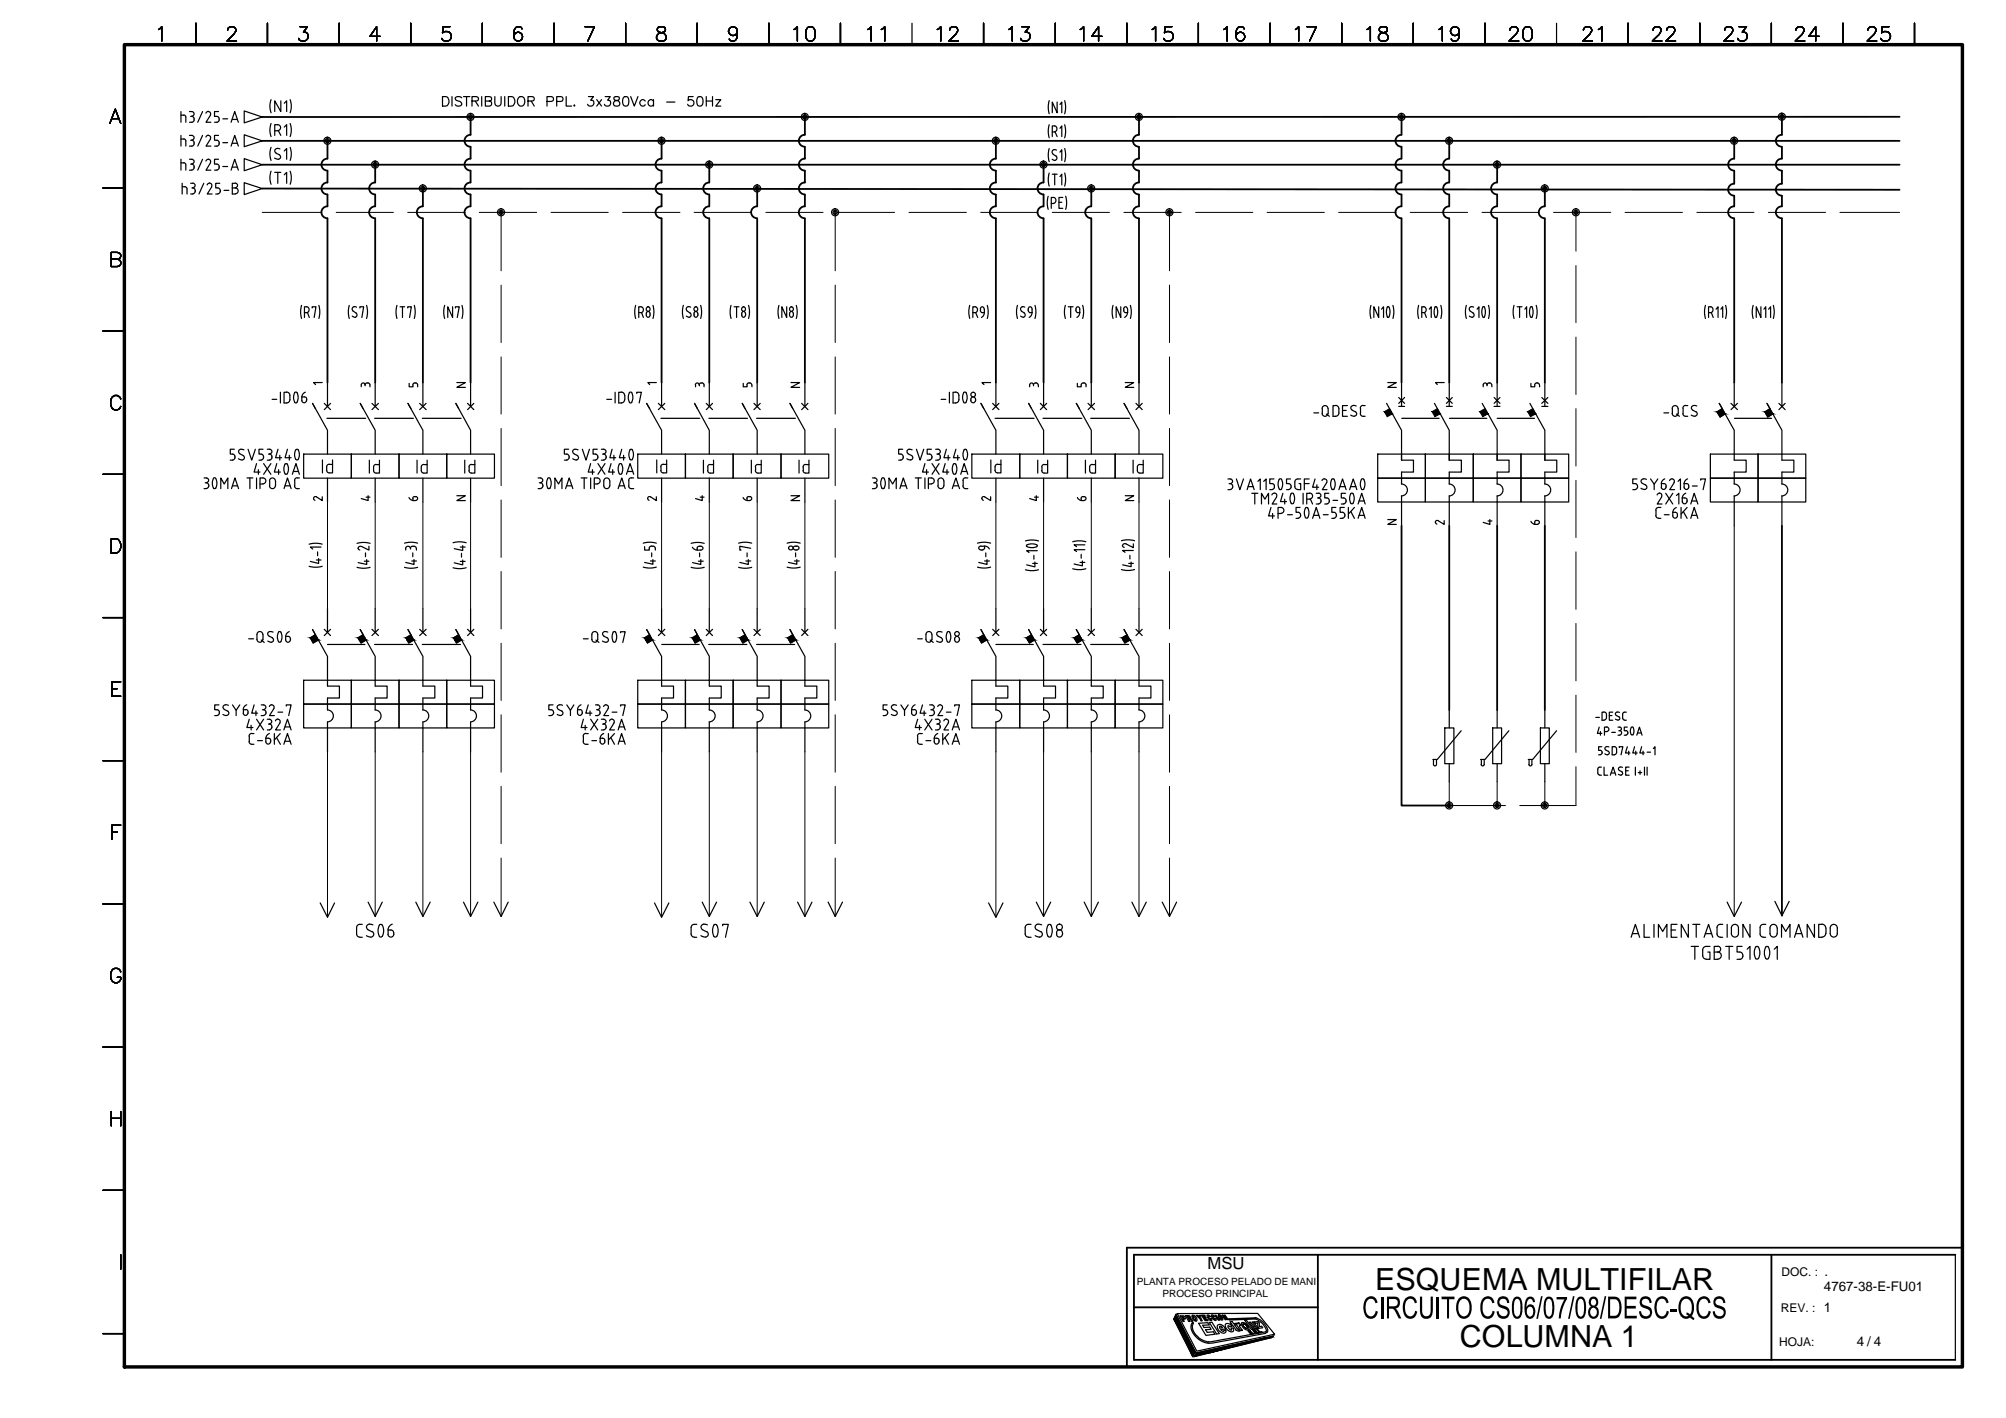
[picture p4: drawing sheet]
<svg xmlns="http://www.w3.org/2000/svg" width="420mm" height="297mm" viewBox="0 0 420 297" stroke-linecap="round" stroke-linejoin="round" font-family="sans-serif">
<defs><g id="words">
<g font-size="6.4">
<text x="288.1" y="270.2">ESQUEMA MULTIFILAR</text>
<text x="305.8" y="282.2">COLUMNA 1</text>
</g>
<text font-size="3.5" x="252.9" y="265.8">MSU</text>
<g font-size="2.8">
<text x="382" y="270.3">4767-38-E-FU01</text>
<text x="388.9" y="282">4 / 4</text>
</g>
<g font-size="2.5">
<text x="373.1" y="267.4">DOC. : .</text>
<text x="373" y="274.9">REV. : 1</text>
<text x="372.7" y="281.9">HOJA:</text>
</g>
<g font-size="2.1">
<text x="238.1" y="269.3">PLANTA PROCESO PELADO DE MANI</text>
<text x="243.5" y="271.8">PROCESO PRINCIPAL</text>
</g>
</g></defs>
<g fill="none" stroke="#000" stroke-width=".38">
<path d="M54.9 29.5h343M54.9 34.5h343M54.9 39.5l343 .3M68.6 35.8v2.4a1.25 1.25 0 0 0-1.3 1.3 1.25 1.25 0 0 0 1.3 1.2M68.6 29.5v3.7a1.25 1.25 0 0 0-1.3 1.3 1.25 1.25 0 0 0 1.3 1.2M78.6 38.2a1.25 1.25 0 0 0-1.3 1.3 1.25 1.25 0 0 0 1.3 1.2M78.6 34.5v3.7M88.6 39.5v3.7M98.6 35.8l-.1 2.4a1.25 1.25 0 0 0-1.2 1.3 1.25 1.25 0 0 0 1.2 1.2M98.6 30.8l-.1 2.4a1.25 1.25 0 0 0-1.2 1.3 1.25 1.25 0 0 0 1.2 1.2M98.6 24.5l-.1 3.7a1.25 1.25 0 0 0-1.2 1.3 1.25 1.25 0 0 0 1.2 1.2M138.6 35.8l-.1 2.4a1.25 1.25 0 0 0-1.2 1.3 1.25 1.25 0 0 0 1.2 1.2"/>
<path d="M138.6 29.5l-.1 3.7a1.25 1.25 0 0 0-1.2 1.3 1.25 1.25 0 0 0 1.2 1.2M148.6 34.5l-.1 3.7a1.25 1.25 0 0 0-1.2 1.3 1.25 1.25 0 0 0 1.2 1.2M158.6 39.5v3.7M168.6 38.2a1.25 1.25 0 0 0-1.3 1.3 1.25 1.25 0 0 0 1.3 1.2M168.6 33.2a1.25 1.25 0 0 0-1.3 1.3 1.25 1.25 0 0 0 1.3 1.2M168.6 28.2a1.25 1.25 0 0 0-1.3 1.3 1.25 1.25 0 0 0 1.3 1.2M168.6 24.5v3.7M168.6 30.8v2.4M168.6 35.8v2.4M208.6 38.2a1.25 1.25 0 0 0-1.3 1.3 1.25 1.25 0 0 0 1.3 1.2M208.6 33.2a1.25 1.25 0 0 0-1.3 1.3 1.25 1.25 0 0 0 1.3 1.2M208.6 29.5v3.7"/>
<path d="M208.6 35.8v2.4M218.6 34.5v3.7a1.25 1.25 0 0 0-1.3 1.3 1.25 1.25 0 0 0 1.3 1.2M228.6 39.5v3.7a1.25 1.25 0 0 0-1.3 1.3 1.25 1.25 0 0 0 1.3 1.2M238.6 35.8l-.1 2.4a1.25 1.25 0 0 0-1.2 1.3 1.25 1.25 0 0 0 1.2 1.2M238.6 30.8l-.1 2.4a1.25 1.25 0 0 0-1.2 1.3 1.25 1.25 0 0 0 1.2 1.2M238.6 24.5l-.1 3.7a1.25 1.25 0 0 0-1.2 1.3 1.25 1.25 0 0 0 1.2 1.2M293.6 35.8l-.1 2.4a1.25 1.25 0 0 0-1.2 1.3 1.25 1.25 0 0 0 1.2 1.2M293.6 30.8l-.1 2.4a1.25 1.25 0 0 0-1.2 1.3 1.25 1.25 0 0 0 1.2 1.2M293.6 24.5l-.1 3.7a1.25 1.25 0 0 0-1.2 1.3 1.25 1.25 0 0 0 1.2 1.2M303.5 35.8v2.4a1.25 1.25 0 0 0-1.2 1.3 1.25 1.25 0 0 0 1.2 1.2M303.5 29.5v3.7a1.25 1.25 0 0 0-1.2 1.3 1.25 1.25 0 0 0 1.2 1.2M313.6 38.2a1.25 1.25 0 0 0-1.3 1.3 1.25 1.25 0 0 0 1.3 1.2"/>
<path d="M313.6 34.5v3.7M323.6 39.5l-.1 3.7a1.25 1.25 0 0 0-1.2 1.3 1.25 1.25 0 0 0 1.2 1.2M363.2 38.5a1.25 1.25 0 0 0-1.2 1.2 1.25 1.25 0 0 0 1.2 1.3M363.2 33.2a1.25 1.25 0 0 0-1.2 1.3 1.25 1.25 0 0 0 1.2 1.2M363.2 29.5v3.7M363.2 35.8v2.7M373.2 38.5a1.25 1.25 0 0 0-1.2 1.2 1.25 1.25 0 0 0 1.2 1.3M373.2 33.2a1.25 1.25 0 0 0-1.2 1.3 1.25 1.25 0 0 0 1.2 1.2M373.2 28.2a1.25 1.25 0 0 0-1.2 1.3 1.25 1.25 0 0 0 1.2 1.2M373.2 24.5v3.7M373.2 30.8v2.4M373.2 35.8v2.7"/>
<path d="M397.9 24.5h-343M68.6 40.8v2.4a1.25 1.25 0 0 0-1.3 1.3 1.25 1.25 0 0 0 1.3 1.2M68.6 45.8v34.3M78.6 43.2a1.25 1.25 0 0 0-1.3 1.3 1.25 1.25 0 0 0 1.3 1.2M78.6 40.8v2.4M78.6 45.8v34.3M88.6 43.2a1.25 1.25 0 0 0-1.3 1.3 1.25 1.25 0 0 0 1.3 1.2M88.6 45.8v34.3M98.6 40.8l-.1 2.4a1.25 1.25 0 0 0-1.2 1.3 1.25 1.25 0 0 0 1.2 1.2M98.6 45.8v34.3M138.6 40.8l-.1 2.4a1.25 1.25 0 0 0-1.2 1.3 1.25 1.25 0 0 0 1.2 1.2M138.6 45.8v34.3"/>
<path d="M148.6 40.8l-.1 2.4a1.25 1.25 0 0 0-1.2 1.3 1.25 1.25 0 0 0 1.2 1.2M148.6 45.8v34.3M158.6 43.2a1.25 1.25 0 0 0-1.3 1.3 1.25 1.25 0 0 0 1.3 1.2M158.6 45.8v34.3M168.6 43.2a1.25 1.25 0 0 0-1.3 1.3 1.25 1.25 0 0 0 1.3 1.2M168.6 40.8v2.4M168.6 45.8v34.3M208.6 43.2a1.25 1.25 0 0 0-1.3 1.3 1.25 1.25 0 0 0 1.3 1.2M208.6 40.8v2.4M208.6 45.8v34.3M218.6 40.8v2.4a1.25 1.25 0 0 0-1.3 1.3 1.25 1.25 0 0 0 1.3 1.2M218.6 45.8v34.3"/>
<path d="M228.6 45.8v34.3M238.6 40.8l-.1 2.4a1.25 1.25 0 0 0-1.2 1.3 1.25 1.25 0 0 0 1.2 1.2M238.6 45.8v34.3M293.6 40.8l-.1 2.4a1.25 1.25 0 0 0-1.2 1.3 1.25 1.25 0 0 0 1.2 1.2M293.6 45.8v34.3M303.5 40.8v2.4a1.25 1.25 0 0 0-1.2 1.3 1.25 1.25 0 0 0 1.2 1.2M303.5 45.8v34.3M313.6 43.2a1.25 1.25 0 0 0-1.3 1.3 1.25 1.25 0 0 0 1.3 1.2M313.6 40.8v2.4M313.6 45.8v34.3M323.6 45.8v34.3M363.2 43.2a1.25 1.25 0 0 0-1.2 1.3 1.25 1.25 0 0 0 1.2 1.2"/>
<path d="M363.2 41v2.2M363.2 45.8v34.3M373.2 43.2a1.25 1.25 0 0 0-1.2 1.3 1.25 1.25 0 0 0 1.2 1.2M373.2 41v2.2M373.2 45.8v34.3M293.6 110.2v58.5h9.9M303.5 110.2v38.5M313.6 110.2v38.5M323.6 110.2v38.5M373.2 110.2v81.6M237.5 273.9h38.5M276 262.8v22.1"/>
<path d="M371 262.8v22.1M409.5 262.8h-172v22.1h172M411 261.4h-175v24.9"/>
</g>
<g fill="none" stroke="#000" stroke-width=".25">
<path d="M33.2 6.2l.7-.6v3M41 4.9v4.5M47.7 6.3a.71 .71 0 0 1 .6-.7 .93 .93 0 0 1 1.1 .6v.3l-.4 .7-1.4 1.4h1.9M56 4.9v4.5M62.8 5.6h1.6l-.8 1.1a.96 .96 0 0 1 .9 1.1 .96 .96 0 0 1-1.2 .8l-.6-.3-.2-.3M71 4.9v4.5M79.6 7.6h-2.1l1.4-2v3M86 4.9v4.5M94.2 5.6h-1.4l-.1 1.3a1.06 1.06 0 0 1 1.6 0 1.06 1.06 0 0 1-.2 1.5 1.06 1.06 0 0 1-1.5-.4M101 4.9v4.5M109.3 6.1a.81 .81 0 0 0-1.3-.3 2.77 2.77 0 0 0-.2 2.4 .91 .91 0 0 0 1.4 .1 .91 .91 0 0 0-.3-1.4 .91 .91 0 0 0-1.3 .7M116 4.9v4.5"/>
<path d="M122.5 5.6h2l-1.4 3M131 4.9v4.5M137.8 5.8a.6 .6 0 0 0 .3 .9l.6 .2a.85 .85 0 0 1 .9 .8 .85 .85 0 0 1-.8 .9h-.6a.85 .85 0 0 1-.7-.9 .85 .85 0 0 1 .9-.8l.6-.2a.6 .6 0 0 0 .2-.9l-.4-.2zM146 4.9v4.5M154.4 6.6a.93 .93 0 0 1-1.2 .8 .93 .93 0 0 1-.4-1.5 .93 .93 0 0 1 1.5 .2 2.77 2.77 0 0 1-.3 2.4 .88 .88 0 0 1-1.2-.3M161.1 4.9v4.5M166.3 6.2l.7-.6v3M169.2 5.8a.94 .94 0 0 1 1.4 .4 2.57 2.57 0 0 1-.3 2.3 1.02 1.02 0 0 1-1.4-.5 2.57 2.57 0 0 1 .3-2.2zM176 4.9v4.5M181.8 6.2l.7-.6v3M184.6 6.2l.7-.6v3M191 4.9v4.5"/>
<path d="M196.3 6.2l.7-.6v3M198.9 6.3a.73 .73 0 0 1 .5-.7h.6a.74 .74 0 0 1 .5 1.1l-1.8 1.9h2.1M206 4.9v4.5M211.3 6.2l.7-.6v3M214 5.6h1.6l-.9 1.1a.96 .96 0 0 1 1.1 1.1 .96 .96 0 0 1-1.3 .8l-.5-.1-.2-.5M221 4.9v4.5M226.2 6.2l.8-.6v3M230.8 7.6h-2.1l1.4-2v3M236 4.9v4.5M241.3 6.2l.7-.6v3M245.5 5.6h-1.5l-.1 1.3a1.07 1.07 0 0 1 1.6 0 1.07 1.07 0 0 1-.2 1.6 1.07 1.07 0 0 1-1.6-.5M251 4.9v4.5"/>
<path d="M256.3 6.2l.7-.6v3M260.6 6.1a.81 .81 0 0 0-1.3-.3 2.77 2.77 0 0 0-.3 2.4 .93 .93 0 0 0 1.5 .1 .93 .93 0 0 0-.3-1.5 .93 .93 0 0 0-1.3 .8M266 4.9v4.5M271.3 6.2l.7-.6v3M273.7 5.6h2l-1.4 3M281 4.9v4.5M286.3 6.2l.7-.6v3M289 5.8a.6 .6 0 0 0 .3 .9 1.36 1.36 0 0 1 1.4 .9v.4a1.04 1.04 0 0 1-1.1 .6 1.04 1.04 0 0 1-.9-1 1.37 1.37 0 0 1 1.5-.9 .6 .6 0 0 0 .3-.9l-.5-.2zM296 4.9v4.5M301.4 6.2l.7-.6v3M305.7 6.6a.93 .93 0 0 1-1.3 .8 .93 .93 0 0 1-.4-1.5 .93 .93 0 0 1 1.5 .2 2.77 2.77 0 0 1-.3 2.4 .88 .88 0 0 1-1.2-.3M311 4.9v4.5"/>
<path d="M316.2 6.3a.73 .73 0 0 1 .6-.7h.6a.74 .74 0 0 1 .4 1.1l-1.7 1.9h2M319.4 5.8a.94 .94 0 0 1 1.4 .4 2.57 2.57 0 0 1-.3 2.3 1.02 1.02 0 0 1-1.4-.5 2.57 2.57 0 0 1 .3-2.2zM326 4.9v4.5M331.7 6.3v-.1a.93 .93 0 0 1 1.1-.6 .74 .74 0 0 1 .4 1.1l-.2 .5-1.5 1.4h2M334.8 6.2l.7-.6v3M341 4.9v4.5M346.2 6.3v-.1a.93 .93 0 0 1 1.2-.6 .74 .74 0 0 1 .4 1.1l-.3 .5-1.4 1.4h2M349.1 6.3a.73 .73 0 0 1 .5-.7h.6a.74 .74 0 0 1 .5 1.1l-1.8 1.9h2.1M356 4.9v4.5M361.2 6.3a.73 .73 0 0 1 .6-.7h.6a.74 .74 0 0 1 .4 1.1l-1.7 1.9h2M364.3 5.6h1.5l-.9 1.1a.96 .96 0 0 1 1.1 1.1 .96 .96 0 0 1-1.3 .8l-.6-.3-.1-.3M371 4.9v4.5"/>
<path d="M376.1 6.3v-.1a.93 .93 0 0 1 1.2-.6 .74 .74 0 0 1 .4 1.1l-.2 .5-1.5 1.4h2M381 7.6h-2.1l1.4-2v3M386 4.9v4.5M391.2 6.3v-.1a.93 .93 0 0 1 1.2-.6 .74 .74 0 0 1 .4 1.1l-.3 .5-1.4 1.4h2M395.7 5.6h-1.5l-.1 1.3a1.07 1.07 0 0 1 1.6 0 1.07 1.07 0 0 1-.2 1.6 1.07 1.07 0 0 1-1.6-.5M401 4.9v4.5M21.6 39.4h4.4M23 25.9l1.1-3 1.2 3M23.4 24.8h1.5M37.9 23.4v2.2M37.9 28.4v2.2M37.9 33.4v2.2"/>
<path d="M37.9 24.1h.6M37.9 29.1h.6M37.9 34.1h.6M38.2 39.1h.5l.4 .2 .1 1.3M38.2 38.4v2.2M38.5 24.1l.4 .2v1.3M38.5 29.1l.4 .2v1.3M38.5 34.1h.2l.2 .4M38.9 34.5v1.1M39.7 23.4h.5M39.7 25.6h.5M39.7 28.4h.5"/>
<path d="M39.7 30.6h.5M39.7 33.4h.5M39.7 35.6h.5M39.9 24.4h.3M39.9 29.4h.3M39.9 34.4h.3M39.9 38.4h.5M40.2 23.4a.49 .49 0 0 1 .5 .5 .49 .49 0 0 1-.5 .4M40.2 24.4a.63 .63 0 0 1 .5 .6 .63 .63 0 0 1-.5 .6M40.2 28.4a.49 .49 0 0 1 .5 .5 .49 .49 0 0 1-.5 .4M40.2 29.4l.4 .2 .1 .3M40.2 33.4a.49 .49 0 0 1 .5 .4 .49 .49 0 0 1-.5 .5 .65 .65 0 0 1 .5 .7 .65 .65 0 0 1-.5 .6"/>
<path d="M40.2 39.4h.2M40.4 38.4a.49 .49 0 0 1 .5 .4 .49 .49 0 0 1-.5 .5M40.4 39.4l.4 .2 .1 .3M40.7 30.1l-.3 .4-.2 .1M40.7 29.9v.2M40.9 39.9v.2M42.4 23.4l-1 2.2M42.4 28.4l-1 2.2M42.4 33.4l-1 2.2M42.7 38.4l-1 2.2M43.1 33.7a.5 .5 0 0 1 .7-.3 .5 .5 0 0 1 .3 .7M43.4 38.7a.5 .5 0 0 1 .7-.3 .5 .5 0 0 1 .2 .7"/>
<path d="M43.6 23.4l.5 .2v.5M43.6 28.4l.5 .2v.5M43.6 23.3l-.5 .4M43.6 28.3l-.5 .4M44.1 24.1l-.9 1.5h1M44.1 29.1l-.9 1.5h1M44.1 34.1l-.9 1.5h1M44.3 39.2l-.9 1.4h1M44.9 25.6h.5M44.9 30.6h.5M44.9 35.6h.5M45.4 24.4a.63 .63 0 0 1 .5 .6 .63 .63 0 0 1-.5 .6"/>
<path d="M45.4 29.4l.4 .2 .1 .3M45.4 34.4a.63 .63 0 0 1 .5 .6 .63 .63 0 0 1-.5 .6M45.6 39.4l.4 .2 .1 .3M45.8 23.4h-.9v1h.5M45.8 28.4h-.9v1h.5M45.8 33.4h-.9v1h.5M45.9 30.1l-.2 .4-.3 .1M45.9 29.9v.2M46 38.4h-.8v1h.4M46.2 39.9a.61 .61 0 0 1-.6 .7M46.7 24.9h1M46.7 29.9h1"/>
<path d="M46.7 34.9h1M46.9 39.9h1M48.4 25.6l.8-2.2 .7 2.2M48.4 30.6l.8-2.2 .7 2.2M48.4 35.6l.8-2.2 .7 2.2M48.7 39.4h.6a.61 .61 0 0 1 .6 .6 .61 .61 0 0 1-.6 .6M48.7 25h1M48.7 30h1M48.7 35h1M49.3 38.4a.49 .49 0 0 1 .5 .4 .49 .49 0 0 1-.5 .5M49.3 38.4h-.6v2.2h.6M51.2 23.2l3.7 1.3-3.7 1.2z"/>
<path d="M51.2 28.2l3.7 1.3-3.7 1.2zM51.2 33.2l3.7 1.3-3.7 1.3zM51.2 38.3l3.7 1.2-3.7 1.3zM56.8 20.9l-.3 1.3 .3 1.4M56.8 25.9l-.3 1.3 .3 1.4M56.8 30.9l-.3 1.3 .3 1.4M56.8 35.9l-.3 1.3 .3 1.4M57.5 27.4h.7M57.5 36.1h1.3M57.8 32.1l.7 .3M58 31.1l.6 .1M58 31.1a.49 .49 0 0 0-.4 .4 .49 .49 0 0 0 .2 .5"/>
<path d="M58.2 27.3a.61 .61 0 0 0 .6-.6 .61 .61 0 0 0-.6-.6h-.7v2.3M58.2 36.1v2.3M58.3 27.4l.5 1M58.5 32.4a.51 .51 0 0 1 .2 .7 .51 .51 0 0 1-.7 .2l-.5-.2M58.8 21.1v2.3l-1.3-2.3v2.3M59.5 21.6l.5-.5v2.3M59.5 26.6l.5-.5v2.3M59.5 31.6l.5-.5v2.3M59.5 36.6l.5-.5v2.3M60.8 20.9l.2 1.3-.2 1.4M60.8 25.9l.2 1.3-.2 1.4M60.8 30.9l.2 1.3-.2 1.4"/>
<path d="M60.8 35.9l.2 1.3-.2 1.4M92.7 20.2h.7a1.06 1.06 0 0 1 .7 1 1.06 1.06 0 0 1-.7 1h-.7zM94.7 20.2v2M96.7 20.5a.78 .78 0 0 0-1.4 .2l.3 .3 .9 .4 .2 .2v.3a.89 .89 0 0 1-1.4 0M97.1 20.2h1.3M97.7 20.2v2M98.9 21.2l1.1-.1 .2-.3-.1-.4-.3-.2h-.9v2M99.5 21.2l.7 1M100.9 20.2v2M101.7 21.2l1.1-.1 .2-.3-.1-.4-.4-.2h-.8v2h.8a.53 .53 0 0 0 .5-.5 .53 .53 0 0 0-.5-.5M103.6 20.2v1.4a.66 .66 0 0 0 .7 .6 .66 .66 0 0 0 .7-.6v-1.4M105.7 20.2v2"/>
<path d="M106.5 20.2h.7a1.06 1.06 0 0 1 .7 1 1.06 1.06 0 0 1-.7 1h-.7zM108.6 20.5a.83 .83 0 0 1 1.1-.1 .83 .83 0 0 1 .2 1.1 .76 .76 0 0 1-.8 .8 .76 .76 0 0 1-.7-.8zM110.6 21.2l1.1-.1 .2-.3-.1-.4-.4-.2h-.8v2M111.3 21.2l.6 1M114.6 21.3h.9a.51 .51 0 0 0 .4-.6 .51 .51 0 0 0-.4-.5h-.9v2M116.6 21.3l1.1-.1 .2-.3-.1-.5-.4-.2h-.8v2M118.6 20.2v2h1.1M120.3 22l.1 .1-.1 .1zM123.2 20.2h1.1l-.6 .8a.66 .66 0 0 1 .6 1 .66 .66 0 0 1-1.1 0l-.1-.2M125 20.9l1 1.3M126 20.9l-1 1.3M126.8 20.2h1l-.5 .8a.66 .66 0 0 1 .5 1 .66 .66 0 0 1-1.1 0l-.1-.2"/>
<path d="M128.7 20.3a.42 .42 0 0 0 .2 .7 .72 .72 0 0 1 .8 .3 .72 .72 0 0 1-.1 .8 .82 .82 0 0 1-1.1-.3 .76 .76 0 0 1 .9-.8 .42 .42 0 0 0 .2-.7zM130.7 20.3a.64 .64 0 0 1 .9 .3 1.83 1.83 0 0 1-.1 1.5 .68 .68 0 0 1-1-.3 1.66 1.66 0 0 1 .2-1.5zM132.1 20.2l.8 2 .7-2M135.1 21.2a.64 .64 0 0 0-.9-.1 .64 .64 0 0 0 0 .9 .64 .64 0 0 0 .9-.1M136.9 21.2a.64 .64 0 0 0-1-.1 .64 .64 0 0 0 0 .9 .64 .64 0 0 0 1-.1M136.9 20.9v1.3M139.6 21.4h1.8M145.2 20.2h-1l-.1 .9a.7 .7 0 0 1 1.1 0 .7 .7 0 0 1-.1 1 .7 .7 0 0 1-1.1-.3M146.2 20.3a.68 .68 0 0 1 1 .3 1.32 1.32 0 0 1-.5 1.6h-.2a1.08 1.08 0 0 1-.5-1.6zM147.9 20.2v2M147.9 21.2h1.3M149.2 20.2v2"/>
<path d="M149.9 20.9h1.1l-1.1 1.3h1.1M219.8 21.1l-.2 1.4 .2 1.3M219.8 26.1l-.2 1.4 .2 1.4M219.8 31.1l-.2 1.4 .2 1.4M219.8 36.2l-.2 1.4 .2 1.4M220.4 33.4l.6 .2M220.4 27.6h.5M220.4 36.5h1M220.6 32.3l.6 .3 .2 .4a.47 .47 0 0 1-.4 .6M220.8 31.4a.51 .51 0 0 0-.4 .4 .51 .51 0 0 0 .2 .5M220.8 31.3l.5 .2M220.9 26.4a.63 .63 0 0 1 .5 .6 .63 .63 0 0 1-.5 .6"/>
<path d="M220.9 26.4h-.5v2.2M220.9 36.5v2.2M221 27.6l.4 1M221.4 21.4v2.2l-1-2.2v2.2M222 21.9l.4-.5v2.2M222 26.9l.4-.5v2.2M222 31.9l.4-.5v2.2M222 37l.4-.5v2.2M223 21.1l.2 1.4-.2 1.3M223 26.1l.2 1.4-.2 1.4M223 31.1l.2 1.4-.2 1.4M223 36.2l.2 1.4-.2 1.4"/>
<path d="M23.3 54.3l1.7-.2a.68 .68 0 0 0 0-1.1l-1.7-.1v2.9l1.7-.1a.8 .8 0 0 0 .3-.9 .8 .8 0 0 0-.7-.5M39.9 40.6h.5M40.9 40.1l-.3 .4-.2 .1M45.2 40.6h.4M219.5 41.1l-.2 1.4 .2 1.4M220.2 42.6h.5M220.7 41.4a.63 .63 0 0 1 .5 .6 .63 .63 0 0 1-.5 .6M220.7 41.4h-.5v2.2M221.8 42.4h.6M222.6 41.4h-.8v2.2h.8M223.2 41.1l.2 1.4-.2 1.4M21.6 69.3h4.4"/>
<path d="M63.2 64l-.2 1.3 .2 1.4M63.8 65.5h.5M64.3 64.3a.63 .63 0 0 1 .4 .6 .63 .63 0 0 1-.4 .6M64.3 64.3h-.5v2.2M64.4 65.5l.4 1M65.4 64.5v-.2h.8l-.4 2.2M66.8 64l.2 1.3-.2 1.4M73.2 64l-.2 1.3 .2 1.4M74.2 64.3a.51 .51 0 0 0-.4 .4 .51 .51 0 0 0 .2 .5l.6 .4a.52 .52 0 0 1 0 .8 .52 .52 0 0 1-.8-.2M74.2 64.2l.5 .1M75.4 64.5v-.2h.8l-.4 2.2M76.8 64l.2 1.3-.2 1.4"/>
<path d="M83.1 64l-.2 1.3 .2 1.4M83.8 64.3h1M84.3 64.3v2.2M85.4 64.5v-.2h.8l-.4 2.2M86.8 64l.2 1.3-.2 1.4M93.1 64l-.2 1.3 .2 1.4M94.8 64.3v2.2l-1-2.2v2.2M95.4 64.5v-.2h.8l-.4 2.2M96.8 64l.2 1.3-.2 1.4M133.1 64l-.2 1.3 .2 1.4M133.8 65.5h.5M134.3 64.3a.63 .63 0 0 1 .5 .6 .63 .63 0 0 1-.5 .6"/>
<path d="M134.3 64.3h-.5v2.2M134.4 65.5l.4 1M135.4 65.7v.3M136.2 65.7l-.2-.4-.2-.1-.4 .3v.2M136.2 65.7a.49 .49 0 0 1-.1 .6 .49 .49 0 0 1-.5 .1l-.2-.4M136.8 64l.2 1.3-.2 1.4M143.1 64l-.2 1.3 .2 1.4M144 65.2l.5 .3a.53 .53 0 0 1 .1 .9 .53 .53 0 0 1-.8-.2M144.1 64.3a.51 .51 0 0 0-.4 .4 .51 .51 0 0 0 .3 .5M144.2 64.2l.5 .1M145.3 66l.2 .4 .2 .1 .2-.1 .2-.4M145.4 65.7v.3"/>
<path d="M146.1 65.7l-.2-.4-.2-.1-.3 .3-.1 .2M146.2 65.7v.3M146.8 64l.2 1.3-.2 1.4M153.1 64l-.2 1.3 .2 1.4M153.8 64.3h1M154.3 64.3v2.2M155.4 65.7a.46 .46 0 0 0 0 .6 .46 .46 0 0 0 .5 .1l.2-.4M156.1 65.7l-.2-.4-.2-.1-.3 .3-.1 .2M156.2 65.7v.3M156.8 64l.2 1.3-.2 1.4M163.2 64l-.2 1.3 .2 1.4M164.8 64.3v2.2l-1-2.2v2.2"/>
<path d="M165.4 65.7a.49 .49 0 0 0 .1 .6 .49 .49 0 0 0 .5 .1l.2-.7M166.2 65.7l-.2-.4-.2-.1-.4 .3v.2M166.8 64l.2 1.3-.2 1.4M203.1 64l-.2 1.3 .2 1.4M203.8 65.5h.5a.63 .63 0 0 0 .4-.6 .63 .63 0 0 0-.4-.6h-.5v2.2M204.4 65.5l.4 1M205.3 64.7l.2-.4h.4l.2 .4 .1 .7M205.3 65l.2 .4 .7 .1M205.4 64.8v.2M206.2 65.4a1.13 1.13 0 0 1-.6 1.1M206.8 64l.2 1.3-.2 1.4M213.1 64l-.2 1.3 .2 1.4"/>
<path d="M213.8 66.2l.6 .3M214.1 64.2l.5 .1M214.2 64.3a.51 .51 0 0 0-.4 .4 .51 .51 0 0 0 .2 .5l.6 .4M214.5 65.5l.2 .4a.47 .47 0 0 1-.4 .6M215.4 65a.5 .5 0 0 1 0-.5 .5 .5 0 0 1 .6-.2l.2 .4v.7M215.4 65l.2 .4 .6 .1M216.2 65.4a1.13 1.13 0 0 1-.6 1.1M216.8 64l.2 1.3-.2 1.4M223.1 64l-.2 1.3 .2 1.4M223.7 64.3h1.1M224.3 64.3v2.2M225.4 65a.5 .5 0 0 1 0-.5 .5 .5 0 0 1 .6-.2l.2 .4v.7"/>
<path d="M225.4 65l.2 .4 .2 .1M225.8 65.5h.4M226.2 65.4a1.13 1.13 0 0 1-.7 1.1M226.8 64l.2 1.3-.2 1.4M233.1 64l-.2 1.3 .2 1.4M234.8 64.3v2.2l-1-2.2v2.2M235.3 65l.2 .4 .2 .1M235.8 65.5h.4M236.1 65.4a1.13 1.13 0 0 1-.6 1.1M236.1 64.7l-.1-.4h-.3a.52 .52 0 0 0-.3 .7M236.2 64.8v.6M236.8 64l.2 1.3-.2 1.4"/>
<path d="M287.1 64l-.2 1.3 .2 1.4M288.8 64.3v2.2l-1-2.2v2.2M289.4 64.8l.4-.5v2.2M290.6 66.4l.1 .1 .2-.1M290.6 66.3l-.2-1.2a.81 .81 0 0 1 .3-.9 1.75 1.75 0 0 1 .2 2.1M291.7 64l.2 1.3-.2 1.4M297.1 64l-.2 1.3 .2 1.4M297.8 65.5h.5M298.2 64.3a.63 .63 0 0 1 .5 .6 .63 .63 0 0 1-.5 .6M298.3 64.3h-.5v2.2M298.4 65.5l.4 1M299.4 64.8l.4-.5v2.2"/>
<path d="M300.5 66.4l.2 .1 .2-.1M300.6 66.3l-.2-1.2a.81 .81 0 0 1 .3-.9 1.75 1.75 0 0 1 .2 2.1M301.8 64l.2 1.3-.2 1.4M307.1 64l-.2 1.3 .2 1.4M308 65.2l.5 .3a.53 .53 0 0 1 .1 .9 .53 .53 0 0 1-.8-.2M308.1 64.3a.51 .51 0 0 0-.4 .4 .51 .51 0 0 0 .3 .5M308.1 64.2l.6 .1M309.4 64.8l.4-.5v2.2M310.6 66.3l-.2-1.2 .2-.8 .2-.1 .1 .1 .2 .8-.2 1.2M310.6 66.4l.2 .1 .1-.1M311.8 64l.2 1.3-.2 1.4M317.1 64l-.2 1.3 .2 1.4"/>
<path d="M317.8 64.3h1M318.3 64.3v2.2M319.4 64.8l.4-.5v2.2M320.6 66.3l-.2-1.2 .2-.8 .2-.1 .1 .1 .2 .8-.2 1.2M320.6 66.4l.2 .1 .1-.1M321.8 64l.2 1.3-.2 1.4M357.2 64l-.2 1.3 .2 1.4M357.9 65.5h.4a.63 .63 0 0 0 .5-.6 .63 .63 0 0 0-.5-.6h-.4v2.2M358.5 65.5l.3 1M359.4 64.8l.4-.5v2.2M360.4 64.8l.4-.5v2.2M361.4 64l.2 1.3-.2 1.4"/>
<path d="M367.2 64l-.2 1.3 .2 1.4M368.8 64.3v2.2l-1-2.2v2.2M369.5 64.8l.3-.5v2.2M370.4 64.8l.5-.5v2.2M371.4 64l.2 1.3-.2 1.4M21.6 99.4h4.4M25.3 83.6a1.09 1.09 0 0 0-1.3-.8 1.09 1.09 0 0 0-.8 1.2 1.3 1.3 0 0 0 .2 1.4 1.3 1.3 0 0 0 1.5 .3l.4-.6M48.2 96.4h.5M48.7 95.1a.63 .63 0 0 1 .5 .6 .63 .63 0 0 1-.5 .7M49.1 94.1h-.9v1h.5M50.3 95.1l.6 .3a.51 .51 0 0 1 .2 .7 .51 .51 0 0 1-.7 .2l-.5-.2M51.1 94.2a.62 .62 0 0 0-.8-.1 .62 .62 0 0 0-.2 .8l.1 .1"/>
<path d="M52 94.1l.7 2.3 .8-2.3M53.7 97.1l-.5 1.8h1.3M54.1 98.4v1M54.2 96.4h.5M54.7 95.1l.4 .3 .1 .2M55.1 94.1h-.9v1h.5M55.2 95.9l-.3 .4-.2 .1M55.2 95.6v.3M55.2 97.1l1.5 2.3M56 96.4h.5M56 94.1h.5M56.2 95.1h.3"/>
<path d="M56.5 94.1a.49 .49 0 0 1 .5 .5 .49 .49 0 0 1-.5 .5M56.5 95.1a.63 .63 0 0 1 .5 .6 .63 .63 0 0 1-.5 .7M56.7 97.1l-1.5 2.3M57 83.7h1M58 97.1l-.5 1.8h1.2M58.2 94.1l-.5 1.8h1.3M58.3 98.4v1M58.6 95.4v1M58.7 82.2v2.2M60 82.1a.7 .7 0 0 1 .7 .7v.9a.7 .7 0 0 1-.7 .7M60 82.2h-.5v2.2h.5M60.2 97.2a2.1 2.1 0 0 1 0 2"/>
<path d="M60.2 97.2l-.3-.1a1.53 1.53 0 0 0 0 2.3l.3-.2M60.2 94.1l-.5 1.8h1.3M60.6 95.4v1M61.2 99.4l.8-2.3 .7 2.3M61.4 98.8h1.1M61.7 84.3l.3 .1 .2-.1M61.7 84.2a1.7 1.7 0 0 1 .3-2.1l.2 .2 .2 .3a2.1 2.1 0 0 1-.2 1.6M61.9 94.2l.3-.1a1.53 1.53 0 0 1 0 2.3l-.3-.2a2.1 2.1 0 0 1 0-2zM63.2 83.1v.8a.49 .49 0 0 0 .5 .5 .49 .49 0 0 0 .5-.5M63.2 83.1h.5a.44 .44 0 0 1 .5 .5M63.6 95.1h10v5.1h-10zM64 82.2a1.12 1.12 0 0 0-.8 .9"/>
<path d="M64.2 83.7v.2M66.1 85.6l-.6-1.1 3.1 5.6v5M67.5 80.1h-1.8l.4 .5M67.5 96.4v2.7M67.9 84.5l1.3 1.3M68.5 87.6h8.1M68.6 80.1v5M69 97.2l-.5 .3-.1 .3M69 97.3h.7M69.2 84.5l-1.3 1.3M69.7 96.4v2.7h-.7l-.5-.3-.1-1M73.6 95.1h10v5.1h-10z"/>
<path d="M76 85.6l-.5-1.1 3.1 5.6v5M76.5 80.6a.4 .4 0 0 0-.4-.4 .4 .4 0 0 0-.4 .4v.4M76.5 80.6v.2M76.5 80.6a.52 .52 0 0 1 .5-.4 .52 .52 0 0 1 .5 .4v.4M77.4 96.4v2.7M77.9 84.5l1.4 1.3M78.5 87.6h8.1M78.6 80.1v5M78.8 97.3l-.3 .1a1.28 1.28 0 0 0 0 1.6l.3 .1M78.8 97.3h.7M79.3 84.5l-1.4 1.3M79.5 96.4v2.7h-.7"/>
<path d="M83.6 95.1h10v5.1h-10zM85.7 80.3v.7h.8v-.4M86.1 85.6l-.7-1.1 3.2 5.6v5M86.5 80.6a.52 .52 0 0 1 .5-.4 .52 .52 0 0 1 .5 .4v.4M87.3 96.4v2.7M87.9 84.5l1.4 1.3M88.4 87.6h8.2M88.6 80.1v5M88.8 97.3l-.3 .1a1.28 1.28 0 0 0 0 1.6l.3 .1M88.8 97.3h.7M89.3 84.5l-1.4 1.3M89.5 96.4v2.7h-.7"/>
<path d="M93.6 95.1h10v5.1h-10zM95.7 80.1h1.8l-1.8 1.1h1.8M96.1 85.6l-.6-1.1 3.1 5.6v5M97.3 96.4v2.7M97.9 84.5l1.3 1.3M98.3 97.8v.8M98.6 80.1v5M98.8 97.3l-.5 .2-.1 .3M98.8 97.3h.7M99.2 84.5l-1.3 1.3M99.5 96.4v2.7l-1-.1-.3-.4M118.2 96.4h.5"/>
<path d="M119.1 94.1h-.9v1l.7 .1 .3 .4M119.2 95.9l-.3 .4-.2 .1M119.2 95.6v.3M120.2 95.1l.8 .3M120.9 95.4a.54 .54 0 0 1 .1 .8 .54 .54 0 0 1-.8 0l-.2-.1M121.1 94.2a.62 .62 0 0 0-.8-.1 .62 .62 0 0 0-.3 .8l.2 .1M122 94.1l.7 2.3 .8-2.3M123.7 97.1l-.5 1.8h1.3M124.1 98.4v1M124.2 96.4h.5M125.1 94.1h-.9v1l.8 .1 .2 .4M125.2 95.9l-.2 .4-.3 .1"/>
<path d="M125.2 95.6v.3M125.2 97.1l1.5 2.3M126 94.1h.4a.49 .49 0 0 1 .5 .5 .49 .49 0 0 1-.5 .5M126 96.4h.5M126.2 95.1a.55 .55 0 0 1 .7 .5M126.7 97.1l-1.5 2.3M126.9 95.9l-.2 .4-.3 .1M127 95.6v.3M127.1 83.7h1M128 97.1l-.5 1.8h1.2M128.2 94.1l-.5 1.8h1.3M128.3 98.4v1"/>
<path d="M128.6 95.4v1M128.8 82.2v2.2M130.1 82.1a.7 .7 0 0 1 .7 .7M130.1 82.2h-.5v2.2a.95 .95 0 0 0 1.2-.4v-.3M130.2 97.2a2.1 2.1 0 0 1 0 2M130.2 97.2l-.2-.1a1.53 1.53 0 0 0 0 2.3l.2-.2M130.2 94.1l-.5 1.8h1.3M130.6 95.4v1M130.9 82.8v.9M131.2 99.4l.8-2.3 .7 2.3M131.5 98.8h1M131.8 82.3l.4-.1 .3 .4a2.1 2.1 0 0 1-.2 1.6"/>
<path d="M131.8 84.3l.3 .1 .2-.1M131.8 82.3a2.1 2.1 0 0 0 0 1.9M132.4 94.2a2.1 2.1 0 0 1 0 2M132.5 94.2l-.3-.1a1.53 1.53 0 0 0 0 2.3l.3-.2M133.4 82.4v-.2h.9l-.4 2.2M133.6 95.1h10v5.1h-10zM136.1 85.6l-.7-1.1 3.2 5.6v5M137.5 80.1h-1.8l.4 .5M137.6 96.4v2.7M137.9 84.5l1.3 1.3M138.4 98.5l.3 .5 .2 .1M138.4 97.8v.8"/>
<path d="M138.4 87.6h8.2M138.6 80.1v5M138.9 97.2l-.4 .3-.1 .3M139 97.3h.6M139.2 84.5l-1.3 1.3M139.6 96.4v2.7h-.6M143.6 95.1h10v5.1h-10zM145.7 80.6v.4M146.1 85.6l-.6-1.1 3.1 5.6v5M146.5 80.6v.2M146.8 80.2l-.4 .4a.4 .4 0 0 0-.4-.4 .4 .4 0 0 0-.4 .4M146.9 80.2h.2"/>
<path d="M147.1 80.2l.3 .2 .1 .6M147.3 96.4v2.7M147.9 84.5l1.3 1.3M148.3 97.8v.8M148.5 87.6h8.1M148.6 80.1v5M148.8 97.3l-.5 .2-.1 .3M148.8 97.3h.7M149.2 84.5l-1.3 1.3M149.5 96.4v2.7l-1-.1-.3-.4M153.6 95.1h10v5.1h-10zM156.1 85.6l-.6-1.1 3.1 5.6v5"/>
<path d="M156.8 80.2l-.3 .2v.6h-.8v-.7M156.9 80.2h.2M157 80.2l.5 .4M157.4 96.4v2.7M157.5 80.6v.4M157.9 84.5l1.3 1.3M158.3 97.8v.8M158.5 87.6h8.1M158.6 80.1v5M158.7 97.3l-.4 .2-.1 .3M158.8 97.3h.6M159.2 84.5l-1.3 1.3"/>
<path d="M159.4 96.4v2.7l-.9-.1-.3-.4M163.6 95.1h10v5.1h-10zM165.7 80.1h1.8l-1.8 1.1h1.8M166 85.6l-.5-1.1 3.1 5.6v5M167.4 96.4v2.7M167.9 84.5l1.3 1.3M168.2 98.6l.3 .4 .2 .1M168.2 97.8v.8M168.6 80.1v5M168.7 97.3l-.4 .2-.1 .3M168.8 97.3h.6M169.2 84.5l-1.3 1.3"/>
<path d="M169.4 96.4v2.7h-.6M188.2 96.4h.5M188.7 95.1l.4 .3 .1 .2M189.1 94.1h-.9v1h.5M189.2 95.9l-.3 .4-.2 .1M189.2 95.6v.3M190.2 95.1l.7 .3a.51 .51 0 0 1 .2 .7 .51 .51 0 0 1-.7 .2l-.5-.2M191.1 94.2a.57 .57 0 0 0-.9 0 .57 .57 0 0 0 0 .8M192 94.1l.7 2.3 .8-2.3M193.7 97.1l-.5 1.8h1.3M194.1 98.4v1M194.2 96.4h.5"/>
<path d="M195.1 94.1h-.9v1l.7 .1 .3 .4M195.2 95.9l-.3 .4-.2 .1M195.2 95.6v.3M195.2 97.1l1.5 2.3M196 94.1h.5a.49 .49 0 0 1 .4 .5 .49 .49 0 0 1-.4 .5M196 96.4h.5M196.2 95.1a.62 .62 0 0 1 .8 .5 .62 .62 0 0 1-.5 .8M196.7 97.1l-1.5 2.3M197.1 83.7h1M198 97.1l-.5 1.8h1.2M198.2 94.1l-.5 1.8h1.3M198.3 98.4v1"/>
<path d="M198.6 95.4v1M198.9 82.2v2.2M199.7 97.2l.4-.1a1.66 1.66 0 0 1-.2 2.3l-.2-.2M199.7 97.2a2.1 2.1 0 0 0 0 2M200.1 82.1a.7 .7 0 0 1 .7 .7v.9a.7 .7 0 0 1-.7 .7M200.2 82.2h-.6v2.2h.6M200.2 94.1l-.5 1.8h1.3M200.6 95.4v1M201.2 99.4l.7-2.3 .8 2.3M201.4 98.8h1.1M201.8 84.3l.3 .1 .2-.1M201.9 84.2a1.7 1.7 0 0 1 .2-2.1l.2 .2 .2 .3a2.1 2.1 0 0 1-.2 1.6"/>
<path d="M201.9 94.2l.4-.1a1.66 1.66 0 0 1-.1 2.3l-.3-.2M201.9 94.2a2.1 2.1 0 0 0 0 2M203.3 83.7a.51 .51 0 0 0 .4 .6 .51 .51 0 0 0 .6-.4M203.6 95.1h10v5.1h-10zM204.3 83.6a.49 .49 0 0 0-.5-.5 .49 .49 0 0 0-.5 .5M204.4 83.7v.2M206.1 85.6l-.6-1.1 3.1 5.6v5M207.5 80.1h-1.8l.4 .5M207.5 96.4v2.7M207.9 84.5l1.3 1.3M208.4 97.8l.1 1 .5 .3M208.4 87.6h8.2"/>
<path d="M208.6 80.1v5M209 97.2l-.5 .3-.1 .3M209 97.3h.6M209.2 84.5l-1.3 1.3M209.6 96.4v2.7h-.6M213.6 95.1h10v5.1h-10zM216 85.6l-.6-1.1 3.2 5.6v5M216.5 80.6a.49 .49 0 0 1 .5-.4 .49 .49 0 0 1 .4 .4l.1 .4M216.5 80.6v.2M216.5 80.6a.4 .4 0 0 0-.4-.4 .4 .4 0 0 0-.4 .4v.4M217.4 96.4v2.7M217.9 84.5l1.3 1.3"/>
<path d="M218.2 98.6l.3 .4 .2 .1M218.2 97.8v.8M218.5 87.6h8.1M218.6 80.1v5M218.7 97.3l-.4 .2-.1 .3M218.8 97.3h.6M219.2 84.5l-1.3 1.3M219.4 96.4v2.7h-.6M223.6 95.1h10v5.1h-10zM226.1 85.6l-.7-1.1 3.2 5.6v5M226.9 80.2l-.4 .2v.6h-.8v-.7M226.9 80.2h.2"/>
<path d="M227.1 80.2l.3 .2 .1 .6M227.3 96.4v2.7M227.9 84.5l1.3 1.3M228.4 87.6h8.2M228.6 80.1v5M228.8 97.3h.7M229.2 84.5l-1.3 1.3M229.5 96.4v2.7l-1-.1a1.34 1.34 0 0 1-.2-1.5l.5-.2M233.6 95.1h10v5.1h-10zM235.7 80.1h1.8l-1.8 1.1h1.8M236.1 85.6l-.7-1.1 3.2 5.6v5M237.3 96.4v2.7"/>
<path d="M237.9 84.5l1.3 1.3M238.6 80.1v5M238.8 97.3h.7M239.2 84.5l-1.3 1.3M239.5 96.4v2.7l-1-.1a1.34 1.34 0 0 1-.2-1.5l.5-.2M275.2 86.5h1M276.9 86.6a.61 .61 0 0 0 .6 .6 .61 .61 0 0 0 .6-.6M277 85.6v1M277.8 86.7l.6 .5M278.1 85.6a.61 .61 0 0 0-.6-.6 .61 .61 0 0 0-.6 .6M278.2 85.6v1M279.7 84.9a.7 .7 0 0 1 .7 .7"/>
<path d="M279.8 85h-.6v2.2h.6M280.4 85.6v.9a.7 .7 0 0 1-.7 .7M281.2 86h.8M282.2 85h-1v2.2h1M283.2 85.9l.7 .4M283.4 85a.49 .49 0 0 0-.5 .3 .49 .49 0 0 0 .3 .6M283.4 84.9l.7 .1M283.9 86.2a.57 .57 0 0 1 .1 .9 .57 .57 0 0 1-.9 0l-.2-.1M284.9 86.6l.1 .3 .5 .3M285 85.5v1.2M285.5 84.9l-.5 .3-.1 .3M285.5 87.2h.4"/>
<path d="M285.5 85h.4M288.6 95.1h9.9v5.1h-9.9zM290.4 84.5l3.2 5.6v6.3M290.7 80.1h1.8l-1.8 1.1h1.8M293 83.3l1.2 1.2M293 85.1h1.2M293.6 96.4h2.5v2.5h-2.5l-.1 2.5a1.25 1.25 0 0 1 1.3 1.2 1.25 1.25 0 0 1-1.3 1.3l.1 6.3M293.6 80.1v5M293.6 95.1v1.3M293.6 87.6h7.8M294.2 83.3l-1.2 1.2M298.5 95.1h10.1v5.1h-10.1z"/>
<path d="M300.5 84.5l3 5.6v6.3M302.5 80.1h-1.8l.3 .5M303 85.1h1.2M303 83.3l1.2 1.2M303.5 96.4h2.6v2.5h-2.6v2.5a1.25 1.25 0 0 1 1.3 1.2 1.25 1.25 0 0 1-1.3 1.3v6.3M303.5 80.1v5M303.5 95.1v1.3M303.6 87.6h7.8M304.2 83.3l-1.2 1.2M308.6 95.1h10v5.1h-10zM310.4 84.5l3.2 5.6v6.3M311.5 80.6v.2"/>
<path d="M311.5 80.6a.49 .49 0 0 1 .4-.4 .49 .49 0 0 1 .5 .4M311.5 80.6a.4 .4 0 0 0-.4-.4 .4 .4 0 0 0-.4 .4v.4M312.5 80.6v.4M312.9 85.1h1.3M312.9 83.3l1.3 1.2M313.6 96.4h2.5v2.5h-2.5v2.5M313.6 80.1v5M313.6 95.1v1.3M313.6 87.6h7.8M314.2 83.3l-1.3 1.2M318.6 95.1h10v5.1h-10zM320.4 84.5l3.2 5.6v6.3"/>
<path d="M320.6 80.3v.7h.9v-.4a.49 .49 0 0 1 .4-.4 .49 .49 0 0 1 .5 .4l.1 .4M322.9 85.1h1.3M322.9 83.3l1.3 1.2M323.6 96.4h2.5v2.5h-2.5l-.1 2.5a1.25 1.25 0 0 1 1.3 1.2 1.25 1.25 0 0 1-1.3 1.3l.1 6.3M323.6 80.1v5M323.6 95.1v1.3M324.2 83.3l-1.3 1.2M348.5 86.5h1M350.3 85.6l-.1 1a.61 .61 0 0 0 .7 .6 .61 .61 0 0 0 .6-.6M351.1 86.7l.7 .5M351.5 85.6a.61 .61 0 0 0-.6-.6 .61 .61 0 0 0-.7 .6M351.5 85.6v1"/>
<path d="M353.1 84.9l-.3 .1a1.93 1.93 0 0 0 0 2.1l.3 .1M353.1 87.2h.4M353.1 85h.4M354.2 87l.8 .2M354.6 85.9l.6 .4M354.7 85a.49 .49 0 0 0-.4 .3 .49 .49 0 0 0 .2 .6M354.8 84.9l.6 .1M355.2 86.2a.49 .49 0 0 1 .3 .6 .49 .49 0 0 1-.5 .4M358.2 95.1h10v5.1h-10zM361.3 86.7l-1 .7-.7-1.1 1.1-.7-.6-1.1 3.1 5.6v6.3h2.5v2.5h-2.5v2.5M362.6 84.5l1.3 1.3M363.2 80.1v5"/>
<path d="M363.3 87.6h7.8M363.9 84.5l-1.3 1.3M368.2 95.1h10v5.1h-10zM371.3 86.7l-1 .7-.6-1.1 1-.7-.6-1.1 3.1 5.6v6.3h2.5v2.5h-2.5v2.5M372.6 84.5l1.3 1.3M373.2 80.1v5M373.9 84.5l-1.3 1.3M23.3 112.9h1a1.62 1.62 0 0 1 1 1.5 1.62 1.62 0 0 1-1 1.5h-1zM42.7 100.1h.5M42.7 102.4h.5M43 101.1h.2M43.2 100.1a.49 .49 0 0 1 .5 .5 .49 .49 0 0 1-.5 .5 .63 .63 0 0 1 .5 .6 .63 .63 0 0 1-.5 .6"/>
<path d="M44.8 100.1h.2a1.72 1.72 0 0 1 .1 2.2l-.1 .1a1.7 1.7 0 0 1-.2-2.3zM46.2 102.4v-2.3l.8 1.3 .7-1.3v2.3M48.5 102.4l.7-2.3 .8 2.3M48.7 101.8h1.1M51.7 100.1h1.3M52.3 100.1v2.3M53.7 100.1v2.3M54.5 101.4h.6M55.1 101.3a.61 .61 0 0 0 .6-.6 .61 .61 0 0 0-.6-.6h-.6v2.3M56.4 101.7a.61 .61 0 0 0 .7 .7 .61 .61 0 0 0 .6-.7M56.5 100.8v1M57.7 100.7a.61 .61 0 0 0-.6-.6 .61 .61 0 0 0-.7 .6"/>
<path d="M57.7 100.8v1M59.5 102.4l.7-2.3 .8 2.3M59.7 101.8h1.1M61.7 101.8l.1 .3 .5 .3M61.7 100.7v1.1M62.3 100.1l-.5 .3-.1 .2M62.3 100.1h.4M62.3 102.4h.4M64.7 118.6l1.4 .2 1.4-.2M64.7 114l1.4-.2 1.4 .2M66.3 117.3h.9M66.5 115.6v.8"/>
<path d="M66.7 117v1l-1.7-.4M67.2 114.6h-2.2l.5 .4M67.5 104.1v.8l-1.2-.8a.4 .4 0 0 0-.6 .2 .4 .4 0 0 0 .3 .5M68.6 100.2v5M74.8 118.8l1.4 .2 1.3-.2M74.8 113.8l1.4-.2 1.3 .2M75 114.8l.4 .4M75.8 114.5h-.5l-.3 .3M76.3 117.6h1M76.6 115.8v.8M76.7 104.1h.8M76.8 117.2v1l-1.8-.3"/>
<path d="M77.1 103.8v1.1l-1.4-.5M77.3 114.4v.8l-1.5-.7M78.6 100.2v5M84.7 118.8l1.4 .2 1.4-.2M84.7 113.8l1.4-.2 1.4 .2M85.7 104.2l.3 .4 .5 .2M86 114.9v.1M86.2 117.5h1M86.5 115.8v.8M86.5 104.4v.5h.6M86.7 117.2v1l-1.7-.4M86.9 104l-.3 .1-.1 .3"/>
<path d="M86.9 104.1h.2M87.1 104a.4 .4 0 0 1 .4 .4 .4 .4 0 0 1-.4 .4M87.2 114.8a.66 .66 0 0 0-.6-.4 .66 .66 0 0 0-.6 .4 .5 .5 0 0 0-.5-.4 .5 .5 0 0 0-.5 .4v.4M87.2 114.9v.3M88.6 100.2v5M94.9 118.9l1.4 .2 1.3-.2M94.9 113.7l1.4-.2 1.3 .2M95.7 103.8h1.8l-1.8 1.1h1.8M96.4 117.6h1M96.4 114.6h1M96.7 115.9v.8M96.9 117.3v1l-1.8-.4"/>
<path d="M96.9 114.3v1l-1.8-.4M98.6 100.2v5M112.7 100.1h.5a.49 .49 0 0 1 .5 .5 .49 .49 0 0 1-.5 .5M112.7 102.4h.5M113 101.1h.2M113.2 101.1l.4 .3 .1 .2M113.7 101.8l-.3 .5h-.2M113.7 101.6v.3M115.2 100.2a2.1 2.1 0 0 1 0 2M115.2 100.2l-.2-.1a1.58 1.58 0 0 0 0 2.3l.2-.2M116.2 102.4v-2.3l.8 1.3 .7-1.3v2.3M118.5 102.4l.7-2.3 .8 2.3"/>
<path d="M118.7 101.8h1M121.7 100.1h1.3M122.4 100.1v2.3M123.7 100.1v2.3M124.5 101.4h.6M125.1 101.3a.61 .61 0 0 0 .6-.6 .61 .61 0 0 0-.6-.6h-.6v2.3M126.5 101.8v-1.1a.61 .61 0 0 1 .6-.6 .61 .61 0 0 1 .6 .6v1.1M126.5 101.7a.61 .61 0 0 0 .6 .7 .61 .61 0 0 0 .6-.7M129.5 102.4l.7-2.3 .8 2.3M129.7 101.8h1M131.7 100.7v1.4l.3 .2 .7 .1M132.2 100.1l-.5 .3v.2"/>
<path d="M132.3 100.1h.4M134.7 118.8l1.4 .2 1.4-.2M134.7 113.8l1.4-.2 1.4 .2M135 114.5v.7h1v-.4M136.2 117.5h1.1M136.3 104.1a.4 .4 0 0 0-.6 .2 .4 .4 0 0 0 .2 .5M136.5 114.4h-.3l-.2 .4M136.5 114.4h.3M136.5 115.8v.8M136.7 114.4l.4 .2 .1 .2M136.8 117.2v1l-1.8-.4M137.3 114.8v.4"/>
<path d="M137.5 104.1v.8l-1.2-.8M138.6 100.2v5M144.8 118.8l1.3 .2 1.4-.2M144.8 113.8l1.3-.2 1.4 .2M145 114.6a1.12 1.12 0 0 0 1 .6M146.2 114.5l.3-.1a.49 .49 0 0 1 .6 .1 .49 .49 0 0 1 .1 .5l-.4 .2h-.8zM146.3 117.6h1M146.5 115.8v.8M146.7 104.1h.8M146.8 117.2v1l-1.8-.3M147.1 103.8v1.1l-1.4-.5M148.6 100.2v5"/>
<path d="M154.7 118.8l1.4 .2 1.3-.2M154.7 113.8l1.4-.2 1.3 .2M155.6 104.2l.4 .4 .4 .2M156.2 117.5h1M156.5 115.8v.8M156.7 117.2v1l-1.7-.4M156.8 104l-.3 .3v.6h.6M156.9 104.1h.2M157 104a.4 .4 0 0 1 .5 .4 .4 .4 0 0 1-.5 .4M157.2 114.9l-2.2-.5v.8h.2M158.6 100.2v5M164.9 118.8l1.3 .2 1.4-.2"/>
<path d="M164.9 113.8l1.3-.2 1.4 .2M165.7 103.8h1.8l-1.8 1.1h1.8M166.4 117.5h1M166.6 114.4h-.2l-.3 .4 .3 .3 .2 .1M166.6 114.4h.3M166.6 115.2h.3M166.6 115.8v.8M166.9 114.4l.4 .2 .1 .2-.1 .2-.4 .2M166.9 117.2v1l-1.7-.4M168.6 100.2v5M182.7 100.1h.5a.49 .49 0 0 1 .5 .5 .49 .49 0 0 1-.5 .5M182.7 102.4h.5"/>
<path d="M183 101.1h.2M183.2 101.1a.6 .6 0 0 1 .5 .6 .6 .6 0 0 1-.5 .6M184.7 100.2l.4-.1a1.7 1.7 0 0 1-.2 2.3l-.2-.2M184.7 100.2a2.1 2.1 0 0 0 0 2M186.2 102.4v-2.3l.8 1.3 .7-1.3v2.3M188.5 102.4l.7-2.3 .8 2.3M188.7 101.8h1.1M191.7 100.1h1.3M192.3 100.1v2.3M193.7 100.1v2.3M194.5 101.4h.6M195.1 100.1a.61 .61 0 0 1 .6 .6 .61 .61 0 0 1-.6 .6"/>
<path d="M195.1 100.1h-.6v2.3M196.4 101.7a.61 .61 0 0 0 .7 .7 .61 .61 0 0 0 .6-.7M197.7 100.7a.61 .61 0 0 0-.6-.6 .61 .61 0 0 0-.7 .6l.1 1.1M197.7 100.8v1M199.4 102.4l.8-2.3 .8 2.3M199.7 101.8h1.1M201.7 101.8l.3 .5 .7 .1M201.7 100.7v1.1M202.3 100.1l-.5 .3-.1 .2M202.3 100.1h.4M204.7 118.8l1.4 .2 1.4-.2M204.7 113.8l1.4-.2 1.4 .2"/>
<path d="M205.5 114.4h-.3l-.2 .4 .2 .3 .3 .1M205.5 114.4h.7M205.5 115.2h.3M205.7 104.4l.3 .4M206.2 114.4a1.13 1.13 0 0 1 1 .6M206.2 114.8v.2l-.5 .2M206.2 117.5h1M206.2 114.4v.4M206.5 115.8v.8M206.7 117.2v1l-1.7-.4M207.5 104.1v.8l-1.4-.9-.4 .2-.1 .2M208.6 100.2v5"/>
<path d="M214.8 119.3l1.3 .2 1.4-.2M214.8 113.3l1.3-.2 1.4 .2M215.1 114.1l-.1 .2 .1 .2M215.2 114.1l1.2-.2 .7 .2M216.3 118h1M216.5 116.3v.8M216.7 104.1h.8M216.8 117.7v1l-1.8-.4M217.1 103.8v1.1l-1.4-.5M217.1 114.1l.1 .3-.4 .3h-.9l-.7-.2M217.3 115.4h-2.3l.5 .3M218.6 100.2v5"/>
<path d="M224.7 119.1l1.4 .2 1.3-.2M224.7 113.5l1.4-.2 1.3 .2M225.7 104.2l.3 .4 .5 .2M226.2 117.8h1M226.5 116.1v.8M226.7 117.5v1l-1.7-.3M226.9 104l-.4 .3v.6h.6M226.9 104.1h.2M227.1 104a.4 .4 0 0 1 .4 .4 .4 .4 0 0 1-.4 .4M227.2 115.1h-2.2l.5 .4M227.2 114.1h-2.2l.5 .4M228.6 100.2v5"/>
<path d="M234.9 119.3l1.4 .2 1.3-.2M234.9 113.3l1.4-.2 1.3 .2M235.7 103.8h1.8l-1.8 1.1h1.8M236.4 118h1M236.7 116.3v.8M236.9 117.7v1l-1.8-.4M237.4 115.3h-2.3l.5 .4M237.4 113.9v.8l-1.5-.8a.43 .43 0 0 0-.7 .2 .43 .43 0 0 0 .3 .6M238.6 100.2v5M257.2 100.3h.5a.49 .49 0 0 1 .5 .5 .49 .49 0 0 1-.5 .5M257.2 102.6h.5M257.4 101.3h.3"/>
<path d="M257.7 101.3l.4 .2 .1 .3M258.2 102l-.3 .5h-.2M258.2 101.8v.3M259 100.3l.7 2.3 .7-2.3M261.2 102.6l.7-2.3 .8 2.3M261.4 101.9h1.1M262.2 103.3h1.3M262.8 103.3v2.3M263.5 100.8l.5-.5v2.3M264.2 105.6v-2.3l.7 1.3 .8-1.3v2.3M264.7 100.8l.5-.5v2.3M266 102.6h.5"/>
<path d="M266.2 106.3l-.5 1.8h1.2M266.4 101.3a.63 .63 0 0 1 .5 .6 .63 .63 0 0 1-.5 .6M266.5 107.6v1M266.8 100.3h-.8v1h.5M266.9 103.3l-.5 .4M266.9 103.3l.5 .2v.5M267.4 104.1l-.9 1.5h.9M267.7 107.6h.6M268 100.3h.2a1.57 1.57 0 0 1 0 2.3 1.72 1.72 0 0 1-.2-2.3zM268.3 107.5a.61 .61 0 0 0 .6-.6 .61 .61 0 0 0-.6-.6h-.6v2.3M268.7 103.3l-.5 1.8h1.3M269.1 104.6v1"/>
<path d="M269.5 102.6h.4M269.7 107.8h1M270.3 100.3h-.8v1l.7 .1 .2 .4M270.4 102l-.2 .5h-.3M270.4 103.4l.4-.1a1.66 1.66 0 0 1-.1 2.2l-.3-.1M270.4 103.4a2.1 2.1 0 0 0 0 2M270.4 101.8v.3M271.2 101.9a.61 .61 0 0 0 .6 .6M271.5 108.6h.4M272.1 101.3h.3v1.3h-.6M272.3 106.3h-.8v1l.6 .1 .3 .4M272.4 108.1l-.3 .4h-.2"/>
<path d="M272.4 100.3h-.6a.61 .61 0 0 0-.6 .6v1M272.4 107.8v.3M272.9 103.3v2.3M273.2 101.3h1M273.5 106.3h.2a1.53 1.53 0 0 1 0 2.2 1.66 1.66 0 0 1-.2-2.2zM273.7 104.6h.6M274.2 100.3h-1v2.3M274.3 104.5a.59 .59 0 0 0 .6-.6 .59 .59 0 0 0-.6-.6h-.6v2.3M274.5 104.6l.4 1M274.9 108.6l.8-2.3 .8 2.3M275.1 108h1.1M275.4 100.3l-.5 1.8h1.3"/>
<path d="M275.7 103.3h.5M275.7 105.6h.5M275.8 101.6v1M275.9 104.3h.3M276.2 103.3a.49 .49 0 0 1 .5 .5 .49 .49 0 0 1-.5 .5M276.2 104.3l.4 .3 .1 .2M276.7 105.1l-.3 .4h-.2M276.7 104.8v.3M277.2 107.8h1M277.4 100.3l-.5 .4M277.4 100.3l.5 .3v.5M277.5 105.6h.4"/>
<path d="M277.9 101.1l-.9 1.5h.9M277.9 104.3l.4 .3 .1 .2M278.3 103.3h-.8v1h.4M278.4 105.1l-.2 .4h-.3M278.4 104.8v.3M278.9 108.6h.5M279.2 104.8h1M279.4 100.4a2.1 2.1 0 0 1 0 2M279.4 100.4l-.2-.1a1.57 1.57 0 0 0 0 2.3l.2-.2M279.8 106.3h-.9v1l.7 .1 .3 .4M279.9 108.1l-.3 .4h-.2M279.9 107.8v.3"/>
<path d="M280.4 102.6l.8-2.3 .8 2.3M280.7 101.9h1M280.7 108.6h.5M280.9 105.6h.5M281.6 106.3h-.9v1l.7 .1 .3 .4M281.7 108.1l-.3 .4h-.2M281.7 107.8v.3M281.8 103.3h-.9v1l.8 .1 .2 .4M281.9 105.1l-.2 .4h-.3M282 104.8v.3M282.4 106.3v2.3M282.7 102.6l.7-2.3 .8 2.3"/>
<path d="M282.9 101.9h1.1M282.9 107.1l.8 1.5M283.4 103.4a2.1 2.1 0 0 1 0 2M283.4 103.4l-.2-.1a1.53 1.53 0 0 0 0 2.2l.2-.1M283.7 106.3l-1.3 1.4M284.5 105.6l.7-2.3 .7 2.3M284.5 108.6l.7-2.3 .7 2.3M284.7 104.9h1M284.7 108h1M285.3 100.3h.1a1.57 1.57 0 0 1 0 2.3 1.72 1.72 0 0 1-.1-2.3zM288.6 100.2h9.9v5h-9.9zM290.7 108.8h1.8l-1.8 1.1h1.8"/>
<path d="M298.5 100.2h10.1v5h-10.1zM300.7 109.4l.3 .4M302.5 109.1v.8l-1.4-.9-.4 .1-.1 .3M308.6 100.2h10v5h-10zM311.7 109.1h.8M312.1 108.8v1.1l-1.4-.5M313.6 101.4a1.25 1.25 0 0 1 1.2 1.2 1.25 1.25 0 0 1-1.2 1.3M313.6 103.9v6.3M318.6 100.2h10v5h-10zM320.7 109.2l.3 .4 .5 .2M321.9 109l-.4 .3v.6h.5M321.9 109.1h.1"/>
<path d="M322 109a.4 .4 0 0 1 .4 .4 .4 .4 0 0 1-.4 .4M342 102.6h.5M342.5 101.3a.62 .62 0 0 1 .5 .6 .62 .62 0 0 1-.5 .6M342.9 100.3h-.9v1h.5M344 101.3l.7 .3M344.2 100.3a.49 .49 0 0 0-.5 .4 .49 .49 0 0 0 .3 .6M344.2 100.3l.7 .1M344.7 101.6a.51 .51 0 0 1 .2 .7 .51 .51 0 0 1-.7 .2l-.5-.2M345.7 100.3l.8 1.1 .7-1.1M346.5 101.4v1.2M346.8 108l.1 .3 .5 .2M346.9 106.9v1.1"/>
<path d="M347.1 103.7a.5 .5 0 0 1 .7-.4 .5 .5 0 0 1 .2 .7M347.4 106.3l-.5 .3-.1 .3M347.4 108.6h.5M347.4 106.3h.5M348 102a.53 .53 0 0 0 .6 .5 .53 .53 0 0 0 .4-.7 .45 .45 0 0 0-.5-.5h-.5v.8M348 104.1l-.9 1.5h1M348.6 107.8h1M348.7 100.3a1.12 1.12 0 0 0-.7 1M348.9 103.3l1.5 2.3M350.2 100.3l.4 .3v.5M350.2 100.3l-.5 .4M350.4 107.3v.8a.54 .54 0 0 0 .7 .4 .54 .54 0 0 0 .2-.9l-.5-.3"/>
<path d="M350.4 103.3l-1.5 2.3M350.4 107.3h.5M350.7 101.1l-1 1.5h1M351.1 106.3a1.12 1.12 0 0 0-.7 1M351.1 103.8l.5-.5v2.3M351.5 100.8l.5-.5v2.3M352.1 106.3v2.3M352.4 105.1a.49 .49 0 0 0 .4 .4 .49 .49 0 0 0 .5-.4M352.4 104.3h.5a.44 .44 0 0 1 .5 .5M352.4 104.3v.8M352.6 107.1l.8 1.5M352.7 101.3v.7a.54 .54 0 0 0 .8 .5 .54 .54 0 0 0 .2-.9l-.5-.3"/>
<path d="M352.7 101.3h.5M353.1 103.3a1.12 1.12 0 0 0-.7 1M353.4 104.8v.3M353.4 106.3l-1.3 1.4M353.5 100.3a1.12 1.12 0 0 0-.8 1M354.1 105.6l.8-2.3 .7 2.3M354.1 108.6l.8-2.3 .7 2.3M354.3 104.9h1.1M354.3 108h1.1M354.5 101.8h1M356.2 100.6v-.3h1l-.5 2.3M358.2 100.2h10v5h-10z"/>
<path d="M363.2 101.4a1.25 1.25 0 0 1 1.3 1.2 1.25 1.25 0 0 1-1.3 1.3M363.2 103.9v6.3M368.2 100.2h10v5h-10zM373.2 101.4a1.25 1.25 0 0 1 1.3 1.2 1.25 1.25 0 0 1-1.3 1.3M373.2 103.9v6.3M21.6 129.4h4.4M52.1 133.8h1M53.8 132.9v1a.61 .61 0 0 0 .6 .6 .61 .61 0 0 0 .6-.6M54.7 134.1l.6 .5M55 132.9a.61 .61 0 0 0-.6-.6 .61 .61 0 0 0-.6 .6M55.1 132.9v1M56.4 133.3l.7 .3"/>
<path d="M57 133.6a.54 .54 0 0 1 .1 .8 .54 .54 0 0 1-.8 0l-.2-.1M57.2 132.4a.62 .62 0 0 0-.8-.1 .62 .62 0 0 0-.2 .8l.1 .1M58.8 132.4a2.1 2.1 0 0 1 0 2M58.8 132.4l-.2-.1a1.53 1.53 0 0 0 0 2.2l.2-.1M59.8 133.3v.7a.49 .49 0 0 0 .5 .5 .49 .49 0 0 0 .5-.5M59.8 133.3h.5a.44 .44 0 0 1 .5 .5M60.6 132.3a1.12 1.12 0 0 0-.8 1M60.8 133.8v.3M66.7 134.1l-1.1 .6-.6-1.1 1.1-.6-.6-1.1 3.1 5.6v6.2h2.5v2.5h-2.5v2.5a1.25 1.25 0 0 1 1.2 1.3 1.25 1.25 0 0 1-1.2 1.2M67.9 131.8l1.3 1.3M68.6 127.5v5M68.6 135h7.8"/>
<path d="M69.2 131.8l-1.3 1.3M76.7 134.1l-1.1 .6-.6-1.1 1-.6-.5-1.1 3.1 5.6v6.2h2.5v2.5h-2.5v2.5M77.9 131.8l1.4 1.3M78.5 135h7.9M78.6 127.5v5M79.3 131.8l-1.4 1.3M86.7 134.1l-1.1 .6-.6-1.1 1.1-.6-.7-1.1 3.2 5.6v6.2h2.5v2.5h-2.5v2.5M87.9 131.8l1.4 1.3M88.4 135h8M88.6 127.5v5M89.3 131.8l-1.4 1.3M96.7 134.1l-1.1 .6-.6-1.1 1.1-.6-.6-1.1 3.1 5.6v6.2h2.5v2.5h-2.5l-.1 2.5a1.25 1.25 0 0 1 1.3 1.3 1.25 1.25 0 0 1-1.3 1.2"/>
<path d="M97.9 131.8l1.3 1.3M98.6 127.5v5M99.2 131.8l-1.3 1.3M122.2 133.8h1M124 132.9v1a.61 .61 0 0 0 .6 .6 .61 .61 0 0 0 .6-.6v-1M124.8 134.1l.6 .5M125.2 132.9a.61 .61 0 0 0-.6-.6 .61 .61 0 0 0-.6 .6M126.5 133.3l.7 .3a.51 .51 0 0 1 .2 .7 .51 .51 0 0 1-.7 .2l-.5-.2M126.7 132.3l.6 .1M126.7 132.3a.49 .49 0 0 0-.5 .4 .49 .49 0 0 0 .3 .5M128.5 132.3h.2a1.53 1.53 0 0 1 0 2.2 1.66 1.66 0 0 1-.2-2.2zM130 132.5v-.2h1l-.6 2.3"/>
<path d="M136.7 134.1l-1.1 .6-.6-1.1 1.1-.6-.7-1.1 3.2 5.6v6.2h2.5v2.5h-2.5l-.1 2.5a1.25 1.25 0 0 1 1.3 1.3 1.25 1.25 0 0 1-1.3 1.2M137.9 131.8l1.3 1.3M138.6 127.5v5M138.6 135h7.8M139.2 131.8l-1.3 1.3M146.7 134.1l-1.1 .6-.6-1.1 1.1-.6-.6-1.1 3.1 5.6v6.2h2.5v2.5h-2.5l-.1 2.5a1.25 1.25 0 0 1 1.3 1.3 1.25 1.25 0 0 1-1.3 1.2M147.9 131.8l1.3 1.3M148.4 135h8M148.6 127.5v5M149.2 131.8l-1.3 1.3M156.6 134.1l-1 .6-.6-1.1 1.1-.6-.6-1.1 3.1 5.6v6.2h2.5v2.5h-2.5v2.5M157.9 131.8l1.3 1.3"/>
<path d="M158.5 135h7.9M158.6 127.5v5M159.2 131.8l-1.3 1.3M166.7 134.1l-1.1 .6-.6-1.1 1-.6-.5-1.1 3.1 5.6v6.2h2.5v2.5h-2.5v2.5M167.9 131.8l1.3 1.3M168.6 127.5v5M169.2 131.8l-1.3 1.3M192.2 133.8h1M193.9 132.9v1a.61 .61 0 0 0 .7 .6 .61 .61 0 0 0 .6-.6M194.8 134.1l.7 .5M195.2 132.9a.61 .61 0 0 0-.6-.6 .61 .61 0 0 0-.7 .6M195.2 132.9v1"/>
<path d="M196.5 133.3l.6 .3a.51 .51 0 0 1 .2 .7 .51 .51 0 0 1-.7 .2l-.4-.2M197.3 132.4a.62 .62 0 0 0-.8-.1 .62 .62 0 0 0-.2 .8l.2 .1M198.5 132.3h.2a1.53 1.53 0 0 1 0 2.2 1.66 1.66 0 0 1-.2-2.2zM200 133.8a.51 .51 0 0 0 .3 .7 .51 .51 0 0 0 .6-.5M200.9 133.8a.49 .49 0 0 0-.5-.5 .49 .49 0 0 0-.4 .5M201 133.8v.3M206.6 134.1l-1 .6-.6-1.1 1.1-.6-.6-1.1 3.1 5.6v6.2h2.5v2.5h-2.5v2.5M207.9 131.8l1.3 1.3M208.6 127.5v5M208.6 135h7.8M209.2 131.8l-1.3 1.3M216.7 134.1l-1.1 .6-.6-1.1 1-.6-.6-1.1 3.2 5.6v6.2h2.5v2.5h-2.5v2.5a1.25 1.25 0 0 1 1.2 1.3 1.25 1.25 0 0 1-1.2 1.2"/>
<path d="M217.9 131.8l1.3 1.3M218.5 135h7.9M218.6 127.5v5M219.2 131.8l-1.3 1.3M226.7 134.1l-1.1 .6-.6-1.1 1.1-.6-.7-1.1 3.2 5.6v6.2h2.5v2.5h-2.5v2.5a1.25 1.25 0 0 1 1.2 1.3 1.25 1.25 0 0 1-1.2 1.2M227.9 131.8l1.3 1.3M228.4 135h8M228.6 127.5v5M229.2 131.8l-1.3 1.3M236.7 134.1l-1.1 .6-.6-1.1 1.1-.6-.7-1.1 3.2 5.6v6.2h2.5v2.5h-2.5l-.1 2.5a1.25 1.25 0 0 1 1.3 1.3 1.25 1.25 0 0 1-1.3 1.2M237.9 131.8l1.3 1.3M238.6 127.5v5"/>
<path d="M239.2 131.8l-1.3 1.3M21.6 159.3h4.4M23.4 144.3h1.2M25.3 142.8h-1.9v3h1.9M45 149.9h.5M45.5 148.7a.6 .6 0 0 1 .5 .6 .6 .6 0 0 1-.5 .6M45.9 147.7h-.9v1h.5M46.7 149.7l.7 .2M47 148.6l.7 .4M47.2 147.7a.49 .49 0 0 0-.5 .3 .49 .49 0 0 0 .3 .6M47.2 147.6l.6 .1M47.7 148.9a.49 .49 0 0 1 .2 .6 .49 .49 0 0 1-.4 .4"/>
<path d="M48.7 147.7l.8 1.1 .7-1.1M49.5 148.8v1.1M50.9 149.4a.49 .49 0 0 0 .5 .5 .49 .49 0 0 0 .5-.5M51.7 147.6a1.12 1.12 0 0 0-.8 1M52 149.1a.44 .44 0 0 0-.5-.5l-.5 .1v.7M52 149.2v.2M52.2 155.3l.3 .5 .2 .1M52.2 150.7l-.5 1.7h1.3M52.2 154.2v1.2M52.6 151.9v1M52.7 153.6l-.2 .1-.3 .5M52.8 155.9h.4"/>
<path d="M52.8 153.7h.4M53.2 147.7l-.5 1.7h1.2M53.6 148.9v1M53.7 150.7l1.5 2.2M53.9 155.2h1.1M54.7 149.9h.5M54.7 147.7h.5M55 148.7h.2M55.2 147.7a.49 .49 0 0 1 .5 .4 .49 .49 0 0 1-.5 .5l.4 .3 .1 .3M55.2 150.7l-1.5 2.2M55.7 149.4l-.3 .4-.2 .1M55.7 155.4a.49 .49 0 0 0 .5 .5 .49 .49 0 0 0 .5-.5"/>
<path d="M55.7 154.6h.5a.53 .53 0 0 1 .5 .8M55.7 154.6v.8M55.7 149.2v.2M56 150.7h.4a.49 .49 0 0 1 .5 .5 .49 .49 0 0 1-.5 .4l.3 .1 .2 .4M56 152.9h.4M56.2 151.7h.2M56.4 153.7a1.12 1.12 0 0 0-.7 .9M56.9 152.4l-.2 .4-.3 .1M56.9 147.7l.5 .2-.1 .5M56.9 147.6l-.5 .4M57 152.1v.3M57.4 148.4l-1 1.5h1.1"/>
<path d="M57.5 153.7v2.2M57.9 154.5l.8 1.4M58.2 150.7l.4 .2v.5M58.2 150.6l-.5 .4M58.2 149.2h1M58.6 151.4l-.9 1.5h1M58.7 153.7l-1.2 1.3M59.5 152.9l.7-2.2 .8 2.2M59.5 155.9l.7-2.2 .8 2.2M59.7 152.3h1.1M59.7 155.3h1.1M60 147.9v-.2h1l-.5 2.2"/>
<path d="M63.6 147.5h10v5h-10zM63.6 142.5h10v5h-10zM68.6 151.3v6.2M73.6 147.5h10v5h-10zM73.6 142.5h10v5h-10zM78.6 148.7a1.25 1.25 0 0 1 1.2 1.3 1.25 1.25 0 0 1-1.2 1.2M78.6 151.3v6.2M83.6 147.5h10v5h-10zM83.6 142.5h10v5h-10zM88.6 148.7a1.25 1.25 0 0 1 1.2 1.3 1.25 1.25 0 0 1-1.2 1.2M88.6 151.3v6.2M93.6 147.5h10v5h-10z"/>
<path d="M93.6 142.5h10v5h-10zM98.6 151.3v6.2M114.9 149.9h.6M115.8 147.7h-.9v1h.8l.2 .5M115.9 149.4v.2l-.5 .3M116 149.2v.2M116.7 149.7l.8 .2M117 148.6l.7 .4M117.2 147.7a.49 .49 0 0 0-.5 .3 .49 .49 0 0 0 .3 .6M117.2 147.6l.6 .1M117.6 148.9a.49 .49 0 0 1 .3 .6 .49 .49 0 0 1-.5 .4M118.7 147.7l.8 1.1 .7-1.1"/>
<path d="M119.5 148.8v1.1M121.4 148.6a.44 .44 0 0 1 .5 .5M121.5 148.7h-.5v.7a.52 .52 0 0 0 .6 .5 .52 .52 0 0 0 .4-.7M121.7 147.6a1.12 1.12 0 0 0-.7 1M122.2 150.7l-.5 1.7h1.3M122.6 151.9v1M122.7 153.6l-.3 .1a1.93 1.93 0 0 0 0 2.1l.8 .1M122.7 153.7h.5M123.2 147.7l-.5 1.7h1.3M123.6 148.9v1M123.7 150.7l1.5 2.2M124 155.2h.9"/>
<path d="M124.7 149.9h.5M124.7 147.7h.5M124.9 148.7h.3M125.2 147.7a.49 .49 0 0 1 .5 .4 .49 .49 0 0 1-.5 .5l.4 .3 .1 .3M125.2 150.7l-1.5 2.2M125.7 149.4l-.1 .2-.4 .3M125.7 155.4a.49 .49 0 0 0 .5 .5 .49 .49 0 0 0 .5-.5M125.7 154.6h.5a.53 .53 0 0 1 .5 .8M125.7 149.2v.2M125.7 154.6v.8M126 150.7h.4a.49 .49 0 0 1 .5 .5 .49 .49 0 0 1-.5 .4l.3 .1 .2 .4M126 152.9h.5"/>
<path d="M126.2 151.7h.3M126.4 153.7a1.12 1.12 0 0 0-.7 .9M126.9 152.4v.2l-.5 .3M126.9 147.7l.5 .2v.5M127 147.6l-.6 .4M127 152.1v.3M127.4 148.4l-.9 1.5h1M127.4 153.7v2.2M127.7 151a.51 .51 0 0 1 .7-.3 .51 .51 0 0 1 .2 .7l-.9 1.5h1M127.9 154.5l.8 1.4M128.2 149.2h1M128.7 153.7l-1.3 1.3"/>
<path d="M129.5 152.9l.7-2.2 .8 2.2M129.5 155.9l.7-2.2 .8 2.2M129.7 152.3h1M129.7 155.3h1M130 147.9v-.2h1l-.6 2.2M133.6 147.5h10v5h-10zM133.6 142.5h10v5h-10zM138.6 151.3v6.2M143.6 147.5h10v5h-10zM143.6 142.5h10v5h-10zM148.6 151.3v6.2M153.6 147.5h10v5h-10z"/>
<path d="M153.6 142.5h10v5h-10zM158.6 148.7a1.25 1.25 0 0 1 1.2 1.3 1.25 1.25 0 0 1-1.2 1.2M158.6 151.3v6.2M163.6 147.5h10v5h-10zM163.6 142.5h10v5h-10zM168.6 148.7a1.25 1.25 0 0 1 1.2 1.3 1.25 1.25 0 0 1-1.2 1.2M168.6 151.3v6.2M185 149.9h.4M185.8 147.7h-.8v1h.7l.2 .5M185.9 149.4l-.1 .2-.4 .3M185.9 149.2v.2M186.7 149.7l.7 .2"/>
<path d="M187 148.6l.7 .4M187.2 147.6l.6 .1M187.2 147.7a.49 .49 0 0 0-.5 .3 .49 .49 0 0 0 .3 .6M187.7 148.9a.49 .49 0 0 1 .2 .6 .49 .49 0 0 1-.5 .4M188.7 147.7l.8 1.1 .7-1.1M189.5 148.8v1.1M191.7 147.6a1.12 1.12 0 0 0-.8 1M191.9 149.1a.4 .4 0 0 0-.5-.4h-.5v.7a.49 .49 0 0 0 .5 .5 .49 .49 0 0 0 .5-.5M192 149.2v.2M192.2 155.3l.2 .5 .8 .1M192.2 150.7l-.5 1.7h1.3M192.2 154.2v1.2"/>
<path d="M192.6 151.9v1M192.7 153.6l-.3 .1-.2 .5M192.8 153.7h.4M193.2 147.7l-.5 1.7h1.2M193.6 148.9v1M193.7 150.7l1.5 2.2M193.9 155.2h1.1M194.7 147.7h.5a.49 .49 0 0 1 .5 .4 .49 .49 0 0 1-.5 .5M194.7 149.9h.5M195 148.7h.2M195.2 148.7h.2l.3 .5M195.2 150.7l-1.5 2.2"/>
<path d="M195.7 149.4l-.1 .2-.4 .3M195.7 155.4a.49 .49 0 0 0 .5 .5 .49 .49 0 0 0 .5-.5M195.7 154.6h.5a.53 .53 0 0 1 .5 .8M195.7 154.6v.8M195.7 149.2v.2M195.9 150.7h.5M195.9 152.9h.5M196.2 151.7h.2M196.4 150.7a.49 .49 0 0 1 .5 .5 .49 .49 0 0 1-.5 .4l.3 .1 .2 .4M196.4 153.7a1.12 1.12 0 0 0-.7 .9M196.9 152.4l-.1 .2-.4 .3M196.9 147.7l.3 .1 .2 .4-1 1.7h1.1"/>
<path d="M196.9 147.6l-.5 .4M196.9 152.1v.3M197.5 153.7v2.2M197.7 151a.51 .51 0 0 1 .7-.3 .51 .51 0 0 1 .2 .7M197.9 154.5l.8 1.4M198.2 149.2h1M198.6 151.4l-.9 1.5h1M198.7 153.7l-1.2 1.3M199.4 152.9l.8-2.2 .8 2.2M199.4 155.9l.8-2.2 .8 2.2M199.7 152.3h1M199.7 155.3h1"/>
<path d="M200 147.9v-.2h1l-.5 2.2M203.6 147.5h10v5h-10zM203.6 142.5h10v5h-10zM208.6 148.7a1.25 1.25 0 0 1 1.2 1.3 1.25 1.25 0 0 1-1.2 1.2M208.6 151.3v6.2M213.6 147.5h10v5h-10zM213.6 142.5h10v5h-10zM218.6 151.3v6.2M223.6 147.5h10v5h-10zM223.6 142.5h10v5h-10zM228.6 151.3v6.2M233.6 147.5h10v5h-10z"/>
<path d="M233.6 142.5h10v5h-10zM238.6 151.3v6.2M300.2 159.3v.8a.32 .32 0 0 0 .4 .3 .32 .32 0 0 0 .3-.3v-.8M302.6 152.5h1.9v7.5h-1.9zM303.5 148.7v3.8M303.5 160v3.7M306 153.1l-5 6h-.9M310.3 159.3l-.1 .8a.32 .32 0 0 0 .4 .3 .32 .32 0 0 0 .3-.3v-.8M312.6 152.5h1.9v7.5h-1.9zM313.6 148.7v3.8M313.6 160v3.7M316 153.1l-5 6h-.9"/>
<path d="M320.3 159.3v.8M320.9 159.3v.8a.32 .32 0 0 1-.4 .3 .32 .32 0 0 1-.3-.3M322.6 152.5h1.9v7.5h-1.9zM323.6 148.7v3.8M323.6 160v3.7M326 153.1l-5 6h-.9M334.2 150.3h.8M334.8 158.1h.4M335 152.3l-.4 1.3h.9M335.2 157.2l.3 .3M335.2 153.2v.8M335.5 156.4h-.7v.8h.4"/>
<path d="M335.5 157.7l-.3 .4M335.6 157.6v.1M336 149.1l.4 .3 .1 .3M336 149.2h-.5v1.7a.71 .71 0 0 0 1-.6M336.1 153.2h.4M336.1 157.9l.6 .2M336.4 157.1l.5 .3M336.5 149.7v.6M336.5 156.4l-.3 .3 .1 .4M336.5 152.3a.49 .49 0 0 1 .5 .5 .49 .49 0 0 1-.5 .4M336.5 156.4l.5 .1M336.5 152.3h-.4v1.7"/>
<path d="M336.9 157.4l.2 .4-.4 .3M337.1 149.9h.5M337.6 153.4h.7M337.8 149.2h-.7v1.7h.7M338.1 156.4l.2 .1a1.19 1.19 0 0 1 0 1.5l-.2 .1M338.1 156.4h-.4v1.7h.4M338.6 149.9l.5 .3a.41 .41 0 0 1 0 .6 .41 .41 0 0 1-.6-.1l-.2-.1M338.7 149.2l-.3 .3 .1 .4M338.7 149.1l.5 .1M338.9 152.3h.4a.36 .36 0 0 1 .3 .4 .36 .36 0 0 1-.3 .3M338.9 154h.4M339.1 153.1h.2"/>
<path d="M339.1 156.6v-.2h.8l-.4 1.7M339.3 153l.3 .4M339.6 153.6l-.3 .4M339.7 153.4v.2M340.2 154h.4M340.3 149.2l-.4 .2v.2v1l.4 .2M340.3 149.2h.3M340.3 150.9h.3M340.8 156.4l-.3 1.3h.9M340.8 152.3h-.6v.8h.5l.2 .3M340.9 153.6l-.3 .4M341 153.4v.2"/>
<path d="M341.1 157.4v.7M342 152.4a1.59 1.59 0 0 1 0 1.5M342.1 152.4l-.2-.1a1.09 1.09 0 0 0 0 1.7l.2-.1M342.4 156.4l-.4 1.3h.9M342.6 157.4v.7M342.8 154l.6-1.7 .5 1.7M343 153.5h.8M343.8 156.4l-.3 1.3h.9M344.1 157.4v.7M345 157.6h.7M346.3 156.8l.3-.4v1.7M23.4 174.3h1.2"/>
<path d="M25.3 172.8h-1.9v3.1M335.1 162.4h.3M335.4 160.7l-.5 .1-.2 .3v1l.4 .2M336 160.7v1.7h.7M337.3 162.4l.6-1.7 .5 1.7M337.5 161.9h.8M339 162.2l.5 .2M339.2 161.4l.5 .3M339.3 160.7l-.3 .3 .2 .4M339.3 160.7h.5M339.7 161.7l.2 .4-.4 .2M340.5 161.5h.6"/>
<path d="M341.2 160.7h-.7v1.7h.7M342.5 160.7v1.7M343.1 161.8h.7M343.5 161.5v.7M344.4 160.7v1.7M345 160.7v1.7M21.6 189.4h4.4M67.1 189.1l1.5 3.1 1.5-3.1M74.7 195.6a.66 .66 0 0 0 .6 .7M74.7 194.3v1.4M75.4 196.3h.5M75.9 193.6h-.6a.66 .66 0 0 0-.6 .7"/>
<path d="M77.1 189l1.5 3 1.5-3M77.1 194.8l.8 .4M77.4 193.6l.7 .1M77.4 193.6a.61 .61 0 0 0-.6 .5 .61 .61 0 0 0 .3 .7M78 195.1a.69 .69 0 0 1 .1 1.1 .69 .69 0 0 1-1.1 0l-.3-.2M79.5 193.8l.4-.1a2.07 2.07 0 0 1 0 2.6l-.4-.1M79.5 193.8a2.52 2.52 0 0 0 0 2.4M81.3 195.7a.61 .61 0 0 0 .6 .6 .61 .61 0 0 0 .6-.6M81.8 194.8l.5 .2 .1 .4M81.9 194.8h-.6v.9M82.2 193.6a1.38 1.38 0 0 0-.9 1.2M82.5 195.4v.3"/>
<path d="M87.1 189l1.5 3 1.5-3M97.1 189l1.5 3 1.5-3M103.4 189l1.6 3 1.4-3M137.1 189.1l1.5 3.1 1.5-3.1M144.8 195.6a.66 .66 0 0 0 .6 .7M144.8 194.3v1.4M145.4 196.3h.5M145.9 193.6h-.5a.66 .66 0 0 0-.6 .7M147.1 189l1.5 3 1.5-3M147.2 194.8l.8 .4M147.4 193.6l.8 .1M147.4 193.6a.61 .61 0 0 0-.6 .5 .61 .61 0 0 0 .4 .7"/>
<path d="M148 195.1a.69 .69 0 0 1 .1 1.1 .69 .69 0 0 1-1 0l-.3-.2M149.5 193.8l.5-.1a2.07 2.07 0 0 1 0 2.6l-.5-.1M149.5 193.8a2.52 2.52 0 0 0 0 2.4M151.4 193.9v-.3h1.1l-.6 2.7M157.1 189l1.5 3 1.5-3M167.1 189l1.5 3 1.5-3M173.5 189l1.4 3 1.6-3M207.1 189.1l1.5 3.1 1.5-3.1M214.7 195.6a.66 .66 0 0 0 .7 .7M214.7 194.3v1.4M215.4 193.6a.66 .66 0 0 0-.7 .7M215.4 196.3h.6"/>
<path d="M215.4 193.6h.6M217.1 189l1.5 3 1.5-3M217.2 194.8l.8 .4M218 195.1a.68 .68 0 0 1 .1 1.1 .68 .68 0 0 1-1 0l-.3-.2M218.2 193.7h-.3a.68 .68 0 0 0-.9 .1 .68 .68 0 0 0 .1 1M219.5 193.8a2.52 2.52 0 0 0 0 2.4M219.5 196.2l.3 .1 .3-.1M220.1 193.8a2.52 2.52 0 0 1 0 2.4M220.1 193.8l-.3-.2-.3 .2M221.3 195.7a.61 .61 0 0 0 .6 .6 .61 .61 0 0 0 .6-.6M221.3 195.4v.3M222.5 195.4a.61 .61 0 0 0-.6-.6 .61 .61 0 0 0-.6 .6"/>
<path d="M222.6 195.4v.3M227.1 189l1.5 3 1.5-3M237.1 189l1.5 3 1.5-3M243.4 189l1.6 3 1.4-3M341.6 196.3l.9-2.7 .9 2.7M341.9 195.6h1.3M344.4 193.6v2.7h1.1M346.4 193.6v2.7M347.4 196.3v-2.7l.8 1.5 .9-1.5v2.7M350 194.8h1M351.3 193.6h-1.3v2.7h1.3M353.6 193.6v2.7l-1.5-2.7v2.7"/>
<path d="M354.2 198.2h1.5M354.6 193.6h1.4M355 198.2v2.8M355.3 193.6v2.7M356.6 199v1.2a.74 .74 0 0 0 .8 .7M356.9 196.3l1-2.7 .8 2.7M357.2 195.6h1.3M357.7 199.4h.5v1.6h-.8M358.2 198.2h-.8a.74 .74 0 0 0-.8 .8M359 199.4h.8M359.6 195.6a.66 .66 0 0 0 .7 .7M359.6 194.3v1.4"/>
<path d="M359.8 199.4a.74 .74 0 0 1 .7 .8 .74 .74 0 0 1-.7 .7M359.8 198.2a.61 .61 0 0 1 .6 .6 .61 .61 0 0 1-.6 .6M359.8 198.2h-.8v2.8h.8M360.3 196.3h.5M360.8 193.6h-.5a.66 .66 0 0 0-.7 .7M361.5 198.2h1.4M361.8 189l1.4 3 1.6-3M361.8 193.6v2.7M362.2 198.2v2.8M362.9 193.8a.74 .74 0 0 1 .8-.1 .74 .74 0 0 1 .4 .7v1.2a.74 .74 0 0 1-.7 .7 .74 .74 0 0 1-.8-.7v-1.2zM364.4 199.4a.61 .61 0 0 1 .6 .6M364.9 198.2h-1.1v1.2h.6"/>
<path d="M365.9 198.8l.6-.6v2.8M366.5 193.6v2.7l-1.4-2.7v2.7M367.7 198.4a2.52 2.52 0 0 0 0 2.4M368.3 198.4l-.3-.2-.3 .2M368.3 198.4a2.52 2.52 0 0 1 0 2.4M368.7 195.6a.66 .66 0 0 0 .6 .7M368.7 194.3v1.4M369.3 196.3h.5M369.8 193.6h-.5a.66 .66 0 0 0-.6 .7M370.4 198.4a2.52 2.52 0 0 1 0 2.4M370.4 198.4l-.4-.1a2.25 2.25 0 0 0 0 2.6l.4-.1M371.6 198.8l.7-.6v2.8"/>
<path d="M371.7 188.8l1.5 3 1.5-3M372.2 194.4a.74 .74 0 0 0-.7-.8 .74 .74 0 0 0-.8 .8v1.2a.74 .74 0 0 0 .8 .7 .74 .74 0 0 0 .7-.7M372.3 194.4v1.2M373.1 196.3v-2.7l.9 1.5 .9-1.5v2.7M375.8 196.3l.9-2.7 .9 2.7M376.1 195.6h1.3M380 193.6v2.7l-1.5-2.7v2.7M381.6 193.6a.83 .83 0 0 1 .8 .8M381.6 193.6h-.7v2.7h.7M382.4 195.5a.83 .83 0 0 1-.8 .8M382.5 194.4v1.1M383.6 193.8a.74 .74 0 0 1 .8-.1 .74 .74 0 0 1 .4 .7v1.2a.74 .74 0 0 1-.7 .7 .74 .74 0 0 1-.8-.7v-1.2z"/>
<path d="M21.6 219.3h4.4M25.3 203.6a1.09 1.09 0 0 0-1.3-.7 1.09 1.09 0 0 0-.8 1.1 1.38 1.38 0 0 0 1.4 1.9 1.02 1.02 0 0 0 .7-1.2h-.7M363.8 201h.6M365 200.3a.61 .61 0 0 1-.6 .7M365.1 200.1v.3M367.7 200.8l.3 .1 .3-.1M23.3 232.8v3M23.3 234.3h2M25.3 232.8v3M21.6 249.3h4.4M21.6 279.4h4.4M25.3 262.8v3.1"/>
<path d="M246.3 275.3l4.1 7.9-.6 .9-4-7.8zM246.6 275.2l16.8-.1 3.6 4.4-16.3 3.5zM247.1 275.6h.7a.39 .39 0 0 1 .4 .3 .39 .39 0 0 1-.1 .4h-.4l.3 .5h-.3zM247.5 275.8h.3l.1 .3h-.2zM249 275.8h-.4l.4 .3M249 275.8l.1 .1M249 275.9v.2M249.3 276.2l.2 .2M249.4 276.2v-.3l-.3-.3h-.8l.7 1.2h.2l-.3-.5h.3l.4 .5h.2l-.2-.4M249.8 275.5a.87 .87 0 0 1 .7 1.3 .91 .91 0 0 1-.7-1.3zM249.9 275.8a.67 .67 0 0 1 .5 .8l-.3-.3zM250.5 275.5h.3l.4 .4v-.4h.3v.6l.3 .6h-.2l-.3-.5z"/>
<path d="M251.1 277.2l1.9-.1 .3 .4-1.4 .1 .3 .5 1.2-.1 .3 .5-1.2 .1 .4 .5 1.2-.1 .4 .5-1.9 .2zM251.6 275.5h.7l.1 .2h-.3l.1 .3h.3l.2 .1h-.3l.1 .3h.4l.1 .2h-.6zM253.3 277h.5l1.6 2.4h-.6zM253.4 275.7l.1 .1M253.5 275.7a.37 .37 0 0 0-.7-.1l.1 .4 .4 .4a.31 .31 0 0 0 .2 .3 .31 .31 0 0 0 .3-.3v-.2M253.5 275.8l-.4-.1a.67 .67 0 0 0 .5 .7v-.2h.2M254.3 275.7l.1 .1M254.4 275.7l-.1-.1a.3 .3 0 0 0-.5-.1 .3 .3 0 0 0 0 .5l.4 .4a.3 .3 0 0 0 .2 .2 .3 .3 0 0 0 .3-.1v-.4l-.2 .1v.2a.65 .65 0 0 1-.4-.7l.3 .1M254.5 275.5h.2l.7 1h-.2zM255.1 277.5a1.19 1.19 0 0 1 1.6 .9l-1 .1 .2 .3a.24 .24 0 0 0 .3 .1 .24 .24 0 0 0 .2-.2l.4-.1a.59 .59 0 0 1-.4 .7 .59 .59 0 0 1-.7-.2 1.17 1.17 0 0 1-.6-1.6zM255.3 275.4a.86 .86 0 0 1 .7 1.1 .83 .83 0 0 1-.7-1.1zM255.4 275.6h.1a.64 .64 0 0 1 .3 .8z"/>
<path d="M255.5 277.8l.4 .1 .1 .2-.5 .1zM256 275.5h.1l.6 .5-.3-.5h.2l.6 .9h-.2l-.6-.5 .4 .5-.2 .1zM256.7 277.4a1 1 0 0 1 1.4 .4l-.5 .1-.3-.2a.61 .61 0 0 0 .6 .9v-.4h.4a.53 .53 0 0 1-.1 .7 .53 .53 0 0 1-.7-.1 1.33 1.33 0 0 1-.8-1.4zM258.8 278.5l.6 .3M259.1 278.3l.2 .1M259.2 278.4l-.6-.9h.2l-.2-.3-.2 .1-.3-.5-.4 .1 .3 .4h-.3l.3 .3h.2l.7 1M259.3 277.3l-.5-.1 1.1 1.5h.3l-.6-.9 .2-.2M259.3 277.3h.1M259.4 278.5l.3 .3h-.3M259.4 277.1l-.1 .2M259.4 277.1h.1M259.5 277.2l.4 .4"/>
<path d="M259.8 277.6h.1M260.1 277.1a1.18 1.18 0 0 1 1.4 1.5 1.26 1.26 0 0 1-1.4-1.5zM260.4 277.3h.2l.6 .4 .1 .3-.1 .3-.6-.3-.3-.5zM260.7 276.6l.3-.1 1.4 1.9-.3 .1zM261.4 278.6h.3l.2 .2-.3-.1v.1l.5 .2 .2 .3v.2l-.4-.1-.2-.2 .2-.1 .2 .2-.1-.2h-.4zM261.6 278.6h.1M261.6 277h.3l1 1v-.1l-.6-1h.3l.9 1.4h-.3l-.1-.2v.2h-.2l-.3-.1zM262.3 279.3l.3 .1zM262.7 278.5l.2 .2-.1 .1-.3-.2h.2M262.7 276.9h.8l.3 .2v.8l.5-.1 .2 .3-.8 .2-.2-.4-.1-.7h-.5zM262.9 276l.2 .1M262.9 276.3h.2"/>
<path d="M262.9 278.9l.1 .1M262.9 276.1l-5.6 .2 .1 .2 5.5-.2M263 278.7v.1M263 278.7l-.1-.2h-.5l.5 .9 .2-.1-.2-.3M263 278.8l.1 .1M263 278.8h.1M263.1 276.4a3.1 3.1 0 0 1 2.1 2.5l-11.5 2.2a3.8 3.8 0 0 1-4-3.4l.3-.6-.3-.1a2.67 2.67 0 0 0 1 3.2 3.8 3.8 0 0 0 3.2 1.1l11.2-2M263.2 276.1a3.6 3.6 0 0 1 2.3 2.8l-.1 .2M263.2 278.9l.2 .4h-.2l-.2-.3M263.2 278.3l1 .8-.4 .1zM263.4 279.1l.2 .1-.1 .1zM264.1 279l.3 .1z"/>
<path d="M265.3 279.1l-.3 .2M409.5 262.8v22.1M250.7 283.4l16-3.5-.4 .3-16.2 4zM253.1 281.1h.1"/>
<circle cx="68.6" cy="29.5" r=".74"/>
<circle cx="68.6" cy="29.5" r=".23"/>
<circle cx="68.6" cy="29.5" r=".44"/>
<circle cx="78.6" cy="34.5" r=".74"/>
<circle cx="78.6" cy="34.5" r=".44"/>
<circle cx="78.6" cy="34.5" r=".23"/>
<circle cx="88.6" cy="39.5" r=".74"/>
<circle cx="88.6" cy="39.5" r=".44"/>
<circle cx="88.6" cy="39.5" r=".23"/>
<circle cx="98.5" cy="24.5" r=".74"/>
<circle cx="98.5" cy="24.5" r=".44"/>
<circle cx="98.5" cy="24.5" r=".23"/>
<circle cx="138.5" cy="29.5" r=".74"/>
<circle cx="138.5" cy="29.5" r=".44"/>
<circle cx="138.5" cy="29.5" r=".23"/>
<circle cx="148.5" cy="34.5" r=".74"/>
<circle cx="148.5" cy="34.5" r=".44"/>
<circle cx="148.5" cy="34.5" r=".23"/>
<circle cx="158.6" cy="39.5" r=".74"/>
<circle cx="158.6" cy="39.5" r=".44"/>
<circle cx="158.6" cy="39.5" r=".23"/>
<circle cx="168.6" cy="24.5" r=".74"/>
<circle cx="168.6" cy="24.5" r=".44"/>
<circle cx="168.6" cy="24.5" r=".23"/>
<circle cx="208.6" cy="29.5" r=".74"/>
<circle cx="208.6" cy="29.5" r=".44"/>
<circle cx="208.6" cy="29.5" r=".23"/>
<circle cx="218.6" cy="34.5" r=".74"/>
<circle cx="218.6" cy="34.5" r=".44"/>
<circle cx="218.6" cy="34.5" r=".23"/>
<circle cx="228.6" cy="39.5" r=".74"/>
<circle cx="228.6" cy="39.5" r=".44"/>
<circle cx="228.6" cy="39.5" r=".23"/>
<circle cx="238.5" cy="24.5" r=".74"/>
<circle cx="238.5" cy="24.5" r=".44"/>
<circle cx="238.5" cy="24.5" r=".23"/>
<circle cx="293.5" cy="24.5" r=".74"/>
<circle cx="293.5" cy="24.5" r=".44"/>
<circle cx="293.5" cy="24.5" r=".23"/>
<circle cx="303.5" cy="29.5" r=".74"/>
<circle cx="303.5" cy="29.5" r=".44"/>
<circle cx="303.5" cy="29.5" r=".23"/>
<circle cx="313.6" cy="34.5" r=".74"/>
<circle cx="313.6" cy="34.5" r=".44"/>
<circle cx="313.6" cy="34.5" r=".23"/>
<circle cx="323.5" cy="39.5" r=".74"/>
<circle cx="323.5" cy="39.5" r=".44"/>
<circle cx="323.5" cy="39.5" r=".23"/>
<circle cx="363.2" cy="29.5" r=".74"/>
<circle cx="363.2" cy="29.5" r=".44"/>
<circle cx="363.2" cy="29.5" r=".23"/>
<circle cx="373.2" cy="24.4" r=".74"/>
<circle cx="373.2" cy="24.4" r=".44"/>
<circle cx="373.2" cy="24.4" r=".23"/>
<circle cx="104.9" cy="44.5" r=".74"/>
<circle cx="104.9" cy="44.5" r=".44"/>
<circle cx="104.9" cy="44.5" r=".23"/>
<circle cx="174.9" cy="44.5" r=".74"/>
<circle cx="174.9" cy="44.5" r=".44"/>
<circle cx="174.9" cy="44.5" r=".23"/>
<circle cx="244.9" cy="44.5" r=".74"/>
<circle cx="244.9" cy="44.5" r=".44"/>
<circle cx="244.9" cy="44.5" r=".23"/>
<circle cx="330.1" cy="44.5" r=".74"/>
<circle cx="330.1" cy="44.5" r=".44"/>
<circle cx="330.1" cy="44.5" r=".23"/>
<circle cx="135.8" cy="64.7" r=".45"/>
<circle cx="145.7" cy="64.7" r=".45"/>
<circle cx="155.7" cy="64.7" r=".45"/>
<circle cx="165.8" cy="64.7" r=".45"/>
<circle cx="203.8" cy="82.7" r=".49"/>
<circle cx="165.6" cy="114.8" r=".45"/>
<circle cx="200.4" cy="132.8" r=".49"/>
<circle cx="303.5" cy="168.7" r=".74"/>
<circle cx="303.5" cy="168.7" r=".44"/>
<circle cx="303.5" cy="168.7" r=".23"/>
<circle cx="313.6" cy="168.7" r=".74"/>
<circle cx="313.6" cy="168.7" r=".44"/>
<circle cx="313.6" cy="168.7" r=".23"/>
<circle cx="323.5" cy="168.7" r=".74"/>
<circle cx="323.5" cy="168.7" r=".44"/>
<circle cx="323.5" cy="168.7" r=".23"/>
<circle cx="221.9" cy="194.2" r=".61"/>
</g>
<path d="M26 9.4h385v276.9h-385z" fill="none" stroke="#000" stroke-width=".72"/>
<g fill="#000" stroke="#000" stroke-width=".21">
<path d="M359.6 86.3h1.5l.2 .4zM359.6 86.3l1.1-.7 .4 .7zM369.7 86.3h1.4l.2 .4zM369.7 86.3l1-.7 .4 .7zM65 133.6h1.4l.3 .5zM65 133.6l1.1-.6 .3 .6zM75 133.6h1.4l.3 .5zM75 133.6l1-.6 .4 .6zM85 133.6h1.4l.3 .5zM85 133.6l1.1-.6 .3 .6zM95 133.6h1.4l.3 .5zM95 133.6l1.1-.6 .3 .6z"/>
<path d="M135 133.6h1.4l.3 .5zM135 133.6l1.1-.6 .3 .6zM145 133.6h1.4l.3 .5zM145 133.6l1.1-.6 .3 .6zM155 133.6h1.4l.2 .5zM155 133.6l1.1-.6 .3 .6zM165 133.6h1.4l.3 .5zM165 133.6l1-.6 .4 .6zM205 133.6h1.4l.2 .5zM205 133.6l1.1-.6 .3 .6zM215 133.6h1.4l.3 .5zM215 133.6l1-.6 .4 .6z"/>
<path d="M225 133.6h1.4l.3 .5zM225 133.6l1.1-.6 .3 .6zM235 133.6h1.4l.3 .5zM235 133.6l1.1-.6 .3 .6zM246.3 275.3l.5 1h-1zM265.1 280.2l1.6-.3-.4 .3zM249.4 283.4h.9l-.5 .7zM250.7 283.4l-.5 .7zM250.7 283.4h2.7l-3.2 .7z"/>
<path d="M290 86.2l1.1-.6 .5 1.1zM290 86.2l.5 1.1 1.1-.6z"/>
<path d="M299.9 86.2l1.1-.6 .6 1.1zM299.9 86.2l.6 1.1 1.1-.6z"/>
<path d="M309.9 86.2l1.1-.6 .7 1.1zM309.9 86.2l.7 1.1 1.1-.6z"/>
<path d="M320 86.2l1-.6 .7 1.1zM320 86.2l.6 1.1 1.1-.6z"/>
<path d="M359.6 86.3l.3 .4h1.4zM359.9 86.7h1.4l-1 .7z"/>
<path d="M369.7 86.3l.2 .4h1.4zM369.9 86.7h1.4l-1 .7z"/>
<path d="M65 133.6l.2 .5h1.5zM65.2 134.1h1.5l-1.1 .6z"/>
<path d="M75 133.6l.2 .5h1.5zM75.2 134.1h1.5l-1.1 .6z"/>
<path d="M85 133.6l.2 .5h1.5zM85.2 134.1h1.5l-1.1 .6z"/>
<path d="M95 133.6l.2 .5h1.5zM95.2 134.1h1.5l-1.1 .6z"/>
<path d="M135 133.6l.2 .5h1.5zM135.2 134.1h1.5l-1.1 .6z"/>
<path d="M145 133.6l.3 .5h1.4zM145.3 134.1h1.4l-1.1 .6z"/>
<path d="M155 133.6l.3 .5h1.3zM155.3 134.1h1.3l-1 .6z"/>
<path d="M165 133.6l.2 .5h1.5zM165.2 134.1h1.5l-1.1 .6z"/>
<path d="M205 133.6l.2 .5h1.4zM205.2 134.1h1.4l-1 .6z"/>
<path d="M215 133.6l.2 .5h1.5zM215.2 134.1h1.5l-1.1 .6z"/>
<path d="M225 133.6l.2 .5h1.5zM225.2 134.1h1.5l-1.1 .6z"/>
<path d="M235 133.6l.2 .5h1.5zM235.2 134.1h1.5l-1.1 .6z"/>
<path d="M245.8 276.3l4.6 6.9-3.6-6.9zM245.8 276.3l4.6 6.9h-1z"/>
<path d="M249.4 283.2l.9 .2 .1-.2zM249.4 283.2l.9 .2h-.9z"/>
<path d="M253.4 283.4l12.9-3.2h-1.2zM250.7 283.4l14.4-3.2-11.7 3.2z"/>
</g>
<g fill="#000">
<path d="M286.1 272.1l.6-.5h.8l.6 .3 .4 .7v.3l-.4 .1-.2-.6-.7-.4-.6 .2-.5 .7v1.6l.1 .6 .4 .4 .4 .3 .4-.1 .6-.5 .1-.6 .5 .1-.4 1-.7 .5-.6 .1-.5-.2-.6-.8-.2-1.7 .1-.9zM289.2 271.6h.5v4.6h-.5zM294.3 272.1l.7-.5 .6-.1 .7 .4 .4 .7 .1 .3-.5 .1-.2-.6-.7-.4-.5 .2-.5 .7-.1 1.7 .5 .9 .5 .3 .4-.1 .5-.5 .2-.6 .5 .1-.6 1.2-.5 .3-.6 .1-.6-.2-.6-1-.2-1.6zM297.4 271.6h.5v3.2l.2 .6 .4 .3 .8-.1 .3-.4v-3.6h.5v3.4l-.2 .7-.6 .5h-1l-.3-.1-.4-.6-.2-.8zM300.9 271.6h.5v4.6h-.5zM301.9 271.6h2.7v.6h-1.1v4h-.4v-4h-1.2zM310.7 271.9l.6-.3h.7l.6 .4 .3 .5 .1 .4-.4 .1-.5-.8-.8-.1-.4 .3-.3 .7v1.6l.3 .7 .3 .2 .3 .2 .5-.1 .5-.5 .1-.6 .5 .1-.5 1.1-.5 .4-.6 .1-.7-.3-.6-1-.1-1.7 .2-.8zM313.8 272l.7-.4h.9l.5 .5 .2 .8-.4 .1-.1-.5-.4-.4h-.6l-.3 .2a.75 .75 0 0 0-.1 .8 .75 .75 0 0 0 .7 .4l.7 .2 .5 .5 .1 .9-.2 .5-.3 .5-.6 .2-.9-.2-.5-.5-.2-.9h.4l.2 .6 .6 .4 .7-.1 .4-.6a1.43 1.43 0 0 0-1.4-1.1l-.5-.3-.3-.5v-.6zM322.8 271.5h.3l-1 4.8h-.3zM326 271.7h2.2v.4l-.9 2.1-.4 2h-.4l.1-1 .4-1.5 .7-1.5h-1.7zM329.5 271.5h.3l-1 4.8h-.4zM336.1 271.5h.3l-1 4.8h-.3z"/>
<path d="M340.3 271.6h2.4v.6h-2v1.4h1.9v.5h-1.9v1.5h2.1v.6h-2.5zM343.7 271.9l.6-.3h.9l.5 .5 .2 .8-.4 .1-.1-.6-.4-.3-.7 .1a.74 .74 0 0 0-.3 .9 .74 .74 0 0 0 .8 .4l.7 .3 .4 .5 .1 .7-.2 .8-.6 .4-.7 .1-.7-.3-.3-.5-.2-.8h.4l.3 .7 .5 .3h.6l.4-.5a1.04 1.04 0 0 0-1.1-1.2l-.5-.2-.4-.4-.1-.7zM347 272.1l.7-.5h.8l.6 .3 .3 .7 .1 .3-.4 .1-.3-.6-.7-.4-.5 .2-.5 .7-.1 1.6 .2 .6 .3 .4 .5 .3 .4-.1 .5-.5 .2-.6 .5 .1-.3 .9-.8 .6-.6 .1-.5-.2-.6-.8-.3-1.8 .2-.8zM349.9 274.2h1.3v.6h-1.3zM355.9 272l.5-.4 .7-.1 .6 .3 .5 .6 .1 .5-.5 .1-.5-.8-.7-.1-.5 .3-.2 .5-.1 1.5 .2 .8 .3 .3 .5 .3 .4-.1 .5-.5 .2-.6 .4 .1-.3 1-.7 .5-.6 .1-.7-.3-.5-.8-.2-1.9 .2-.7zM359.1 272l.6-.4h.9l.6 .6 .2 .7-.5 .1-.1-.5-.3-.4h-.7l-.3 .2a.75 .75 0 0 0-.1 .8 .75 .75 0 0 0 .8 .4l.6 .2 .5 .5 .2 .4-.2 1-.4 .5-.5 .2-.8-.1-.6-.6-.3-.9h.5l.1 .6 .7 .4 .7-.1 .3-.6a1.43 1.43 0 0 0-1.4-1.1l-.5-.3-.2-.4v-.7z"/>
<path d="M290.5 271.6l2 .1 .5 .4 .2 .4-.1 1-.3 .4-.5 .2 .5 .6 .7 1.5h-.5l-.9-1.8-.4-.2h-.8v2h-.4zM290.9 272.1v1.5h1.4l.3-.2 .1-.5a.67 .67 0 0 0-.7-.8z"/>
<path d="M305.4 272.1l.7-.5h.9l.7 .4 .4 .7 .1 .7-.1 1.6-.4 .8-.7 .4-.6 .1-.5-.2-.7-.9-.2-.8v-.9zM305.9 272.3l-.2 .4-.3 .8 .2 1.4 .5 .7 .8 .1 .5-.3 .3-.6v-1.8l-.3-.6-.5-.3h-.6z"/>
<path d="M317.2 271.8l.4-.2 .7 .1 .2 .3 .3 .8 .1 1.3-.2 1.3-.3 .6-.5 .3-.6-.1-.3-.4-.2-.6-.1-2.3zM317.5 272.2l-.4 .7v1.7l.2 .8 .3 .4 .6-.2 .2-.6v-1.9l-.2-.7a.5 .5 0 0 0-.7-.2z"/>
<path d="M319.9 271.8l.4-.2 .7 .1 .4 .5 .1 .6h-.4l-.2-.5-.2-.2a.93 .93 0 0 0-.9 1.2l-.1 .5 .5-.5 .5-.1 .5 .4 .3 .5 .1 .8-.1 .6-.4 .6-.5 .2-.7-.2-.5-1-.1-1.9 .2-.9zM320.2 273.8l-.4 .4v.8l.2 .5 .4 .3 .4-.1 .3-.4 .1-.6-.2-.5a.58 .58 0 0 0-.8-.4z"/>
<path d="M323.9 271.8l.8-.2 .3 .2 .5 1.2-.1 2.3-.3 .6-.5 .4-.6-.1-.3-.3-.3-1v-2.2zM324.1 272.2l-.3 .6-.1 .7 .2 1.8a.59 .59 0 0 0 .7 .5 .59 .59 0 0 0 .4-.8l.1-1.4-.2-1.2a.5 .5 0 0 0-.8-.2z"/>
<path d="M330.5 271.9l.4-.3 .6 .1 .4 .4 .3 .8-.1 2.4-.3 .6-.5 .4-.7-.2-.6-1v-2zM330.8 272.1l-.2 .3-.2 .7v1.7l.2 .5 .2 .4a.77 .77 0 0 0 .9-1l.1-1.4-.2-.8a.55 .55 0 0 0-.8-.4z"/>
<path d="M333.1 271.9l.4-.3 .7 .1 .3 .3 .2 .5v.7l-.5 .5 .3 .2 .3 .3 .1 1.1-.2 .5-.8 .5h-.3l-.6-.3-.3-.7 .1-1.1 .5-.5-.4-.4-.1-.4v-.5zM333.4 272.2l-.2 .3v.4a.59 .59 0 0 0 .8 .5 .59 .59 0 0 0 .3-.9 .55 .55 0 0 0-.9-.3zM333.4 274l-.3 .5v.8l.3 .4 .5 .1 .5-.4v-.8l-.3-.6z"/>
<path d="M336.8 271.6l1.8 .1 .5 .2 .3 .5 .2 .9v1.2l-.4 1.1-.5 .5-1.9 .1zM337.2 272.2v3.4h1.3l.4-.3 .2-.8-.1-1.7-.5-.6z"/>
<path d="M352.1 272l.5-.3 .8-.2 .6 .3 .3 .3 .5 1.3v1l-.2 .8a.44 .44 0 0 0 0 .7l.3 .2-.1 .4-.4-.1a.68 .68 0 0 0-1-.1l-.6-.1-.5-.2-.6-1-.1-1.6 .2-.9zM352.5 272.3l-.4 .9v1.4l.3 .7 .5 .4 .3 .1a.2 .2 0 0 0 .3-.1 .2 .2 0 0 0-.2-.3v-.5l.4 .2a.25 .25 0 0 0 .3 .2 .25 .25 0 0 0 .2-.3l.1-.6v-1l-.3-.9-.3-.3-.5-.2z"/>
</g>
<g fill="none" stroke="#000" stroke-width=".21">
<path d="M54.9 44.5h12.5M70.4 44.5h12M85.4 44.5h12M100.4 44.5h12M105 44.5v12.2M105 59.7v12.1M115.4 44.5h12M130.4 44.5h12M145.4 44.5h12M160.4 44.5h12M174.9 44.5v12.2M174.9 59.7v12.1"/>
<path d="M175.4 44.5h12M190.4 44.5h12M205.4 44.5h12M220.4 44.5h12M235.4 44.5h12M245 44.5v12.2M245 59.7v12.1M250.4 44.5h12M265.4 44.5h12M280.4 44.5h12M295.4 44.5h12M310.4 44.5h12"/>
<path d="M325.4 44.5h12M330.1 44.5v8.1M330.1 55.6v12M340.4 44.5h12M355.4 44.5h12M370.4 44.5h12M385.4 44.5h12.5M105 74.8v11.9M174.9 74.8v11.9M245 74.8v11.9M330.1 70.6v12M105 89.7v12"/>
<path d="M174.9 89.7v12M245 89.7v12M330.1 85.6v12M68.6 105.2v22.3M78.6 105.2v22.3M88.6 105.2v22.3M98.6 105.2v22.3M105 104.7v12.1M105 119.7v12M138.6 105.2v22.3M148.6 105.2v22.3M158.6 105.2v22.3"/>
<path d="M168.6 105.2v22.3M174.9 104.7v12.1M174.9 119.7v12M208.6 105.2v22.3M218.6 105.2v22.3M228.6 105.2v22.3M238.6 105.2v22.3M245 104.7v12.1M245 119.7v12M330.1 100.6v12M330.1 115.6v12M363.2 110.2v81.8"/>
<path d="M105 134.7v12M174.9 134.7v12M245 134.7v12M330.1 130.6v12M68.6 157.5v34.7M78.6 157.5v34.5M88.6 157.5v34.5M98.6 157.5v34.5M105 149.7v12.1M138.6 157.5v34.7M148.6 157.5v34.5M158.6 157.5v34.5"/>
<path d="M168.6 157.5v34.5M174.9 149.7v12.1M208.6 157.5v34.7M218.6 157.5v34.5M228.6 157.5v34.5M238.6 157.5v34.5M245 149.7v12.1M330.1 145.6v12M105 164.7v12M105 179.7v12.3M174.9 164.7v12M174.9 179.7v12.3"/>
<path d="M245 164.7v12M245 179.7v12.3M303.5 163.7v5h11.8M313.6 163.7v5M323.6 163.7v5M330.1 160.6v8.1h-11.8"/>
</g>
<use href="#words"/>
</svg>
